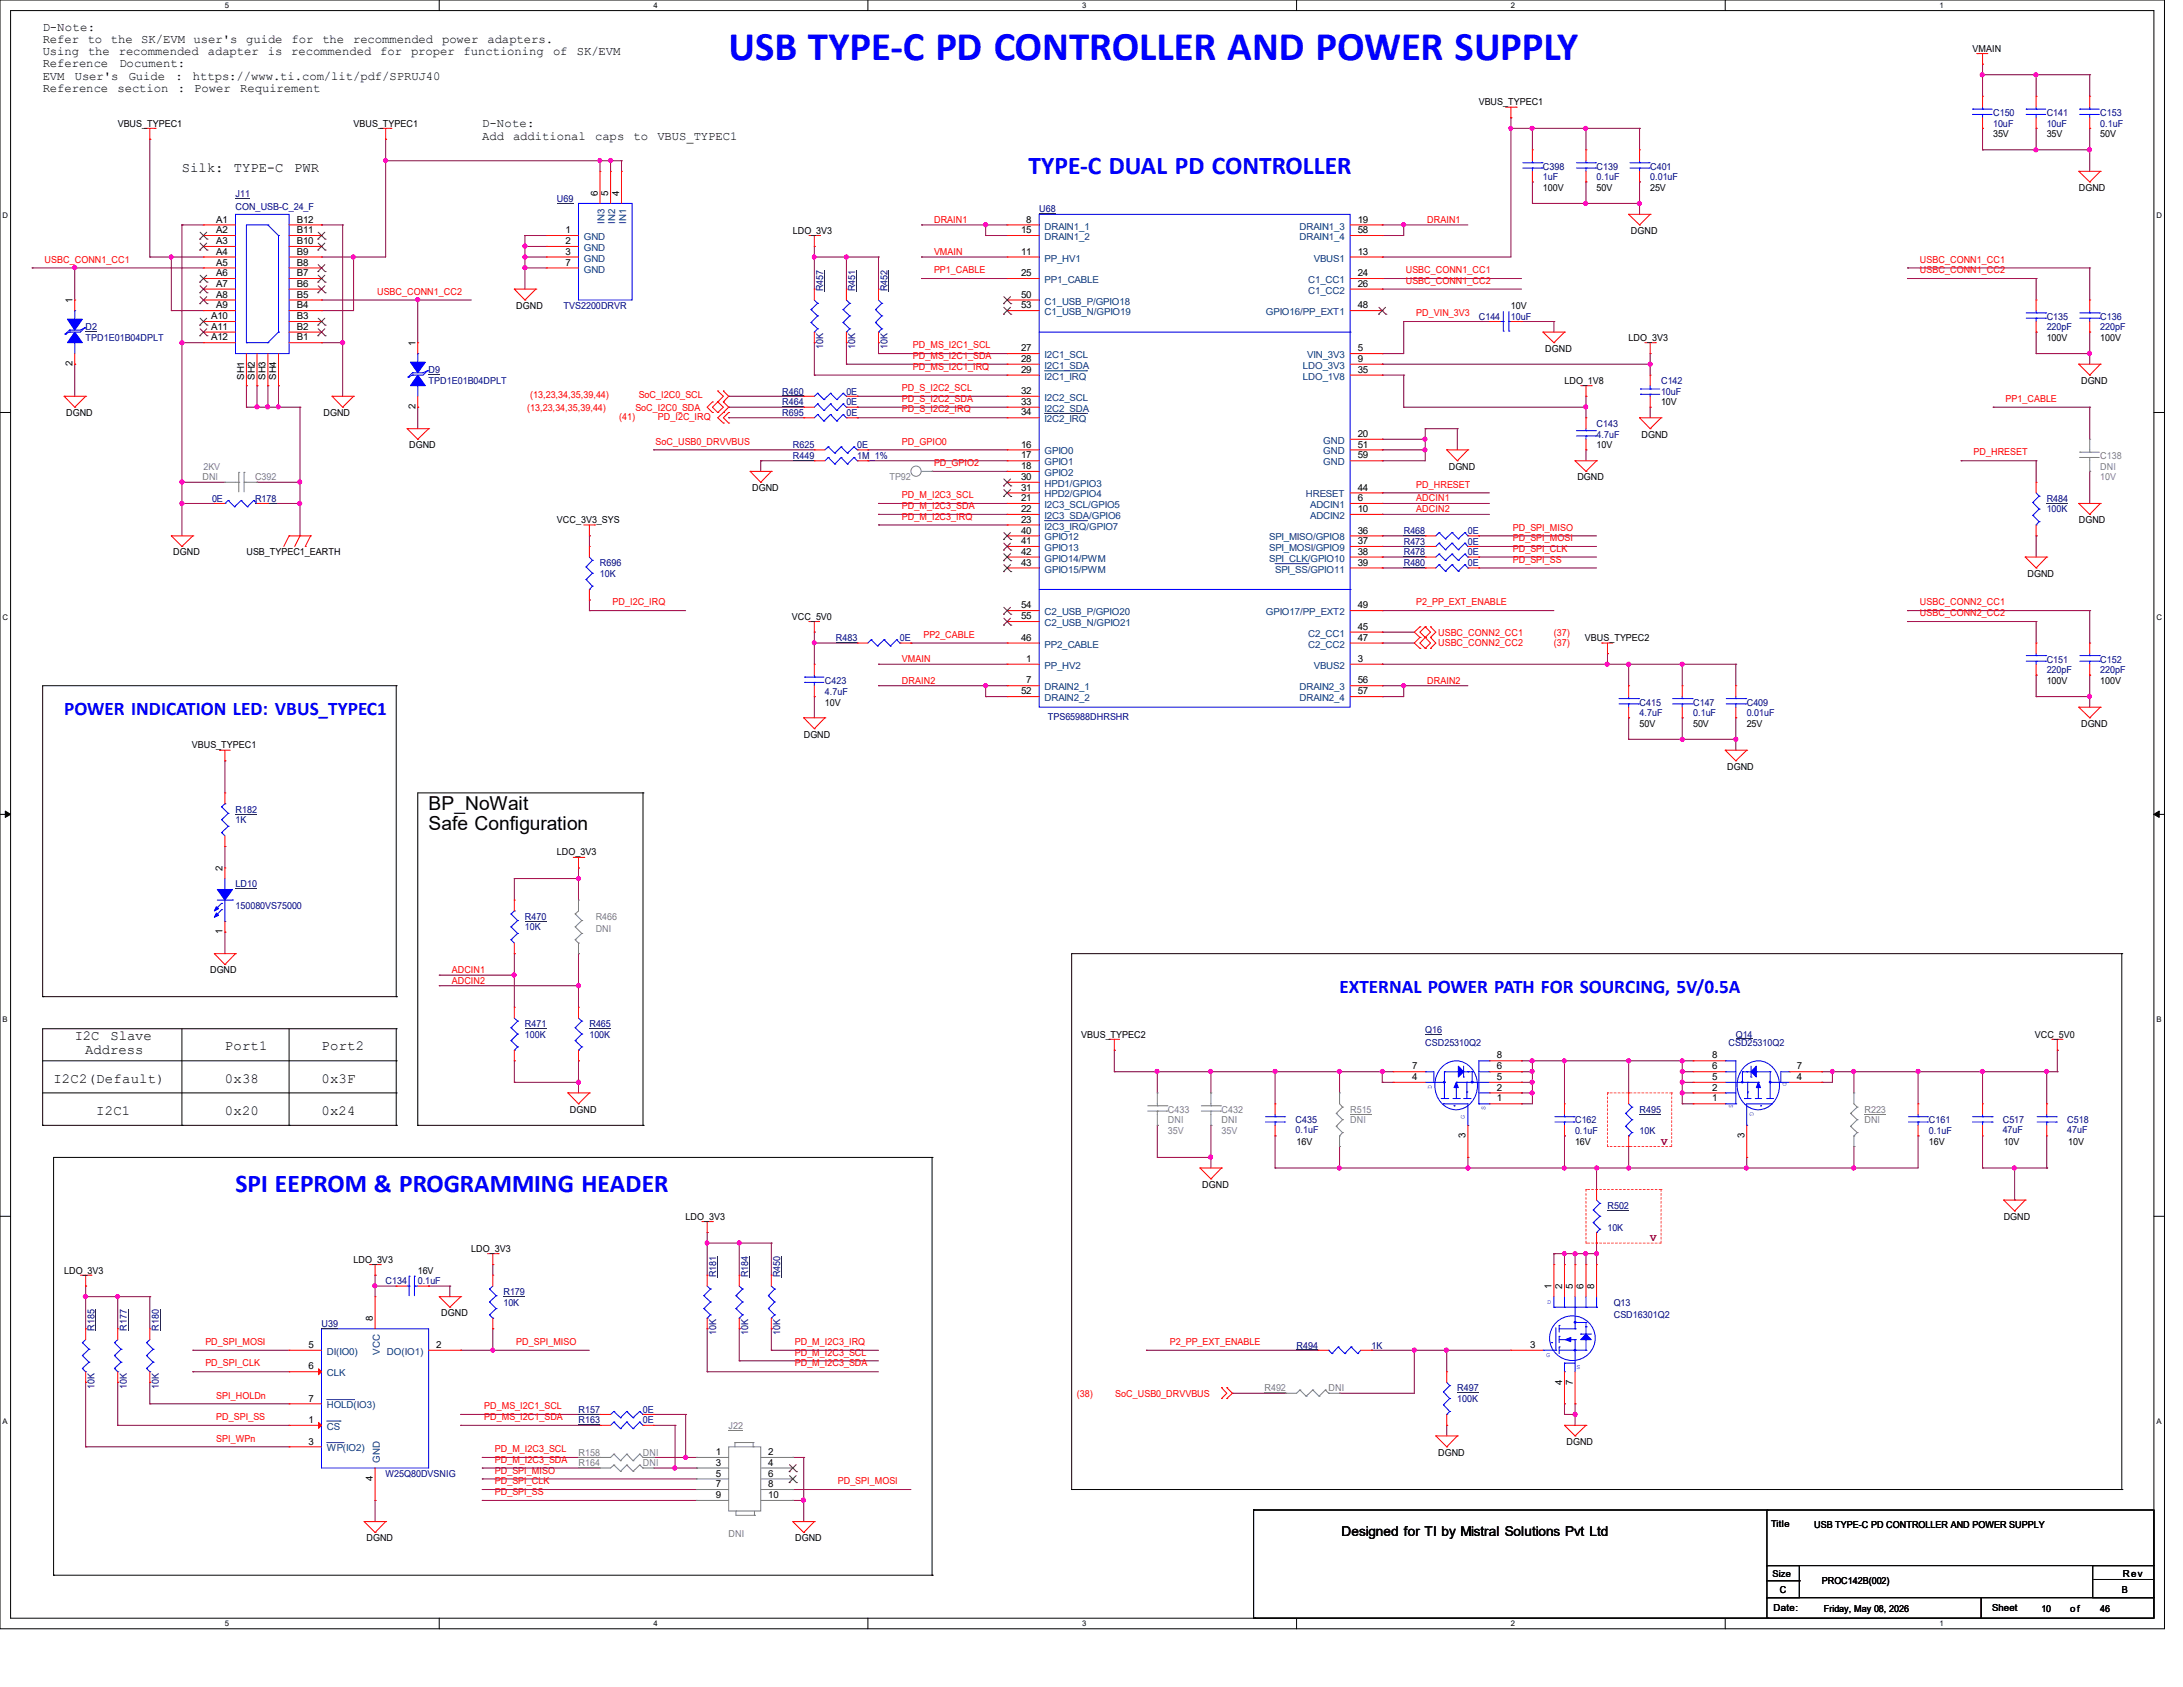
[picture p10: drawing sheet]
<svg xmlns="http://www.w3.org/2000/svg" width="279mm" height="216mm" viewBox="0 0 279 216" stroke-linecap="round" stroke-linejoin="round" font-family="sans-serif">
<defs><g id="words">
<text font-size="5.2" fill="#00f" x="93.3" y="7.7">USB TYPE-C PD CONTROLLER AND POWER SUPPLY</text>
<g font-size="3.3" fill="#00f">
<text x="131.7" y="22.3">TYPE-C DUAL PD CONTROLLER</text>
<text x="30.1" y="152.6">SPI EEPROM &amp; PROGRAMMING HEADER</text>
</g>
<g font-size="2.5" fill="#00f">
<text x="8.2" y="91.5">POWER INDICATION LED: VBUS_TYPEC1</text>
<text x="171.4" y="127.1">EXTERNAL POWER PATH FOR SOURCING, 5V/0.5A</text>
</g>
<g font-size="2.5">
<text x="54.9" y="103.7">BP_NoWait</text>
<text x="54.9" y="106.3">Safe Configuration</text>
</g>
<g font-size="1.8">
<text x="23.3" y="22">Silk:</text>
<text x="29.9" y="22">TYPE-C</text>
<text x="37.6" y="22">PWR</text>
<text x="9.6" y="133.1">I2C</text>
<text x="10.9" y="134.8">Address</text>
<text x="14.1" y="133.1">Slave</text>
<text x="28.8" y="134.4">Port1</text>
<text x="41.1" y="134.4">Port2</text>
<text x="6.9" y="138.6">I2C2(Default)</text>
<text x="12.3" y="142.7">I2C1</text>
<text x="28.8" y="138.6">0x38</text>
<text x="28.8" y="142.7">0x20</text>
<text x="41.1" y="138.6">0x3F</text>
<text x="41.1" y="142.7">0x24</text>
</g>
<text font-size="1.7" x="171.7" y="196.6">Designed for TI by Mistral Solutions Pvt Ltd</text>
<g font-size="1.6">
<text x="5.5" y="3.9">D-Note:</text>
<text x="5.5" y="5.5">Refer</text>
<text x="11.2" y="5.5">to</text>
<text x="14.2" y="5.5">the SK/EVM</text>
<text x="24.8" y="5.5">user's</text>
<text x="31.5" y="5.5">guide</text>
<text x="37.3" y="5.5">for</text>
<text x="41.3" y="5.5">the</text>
<text x="45.2" y="5.5">recommended</text>
<text x="56.6" y="5.5">power</text>
<text x="62.4" y="5.5">adapters.</text>
<text x="5.5" y="7.1">Using</text>
<text x="5.5" y="8.6">Reference</text>
<text x="5.5" y="10.2">EVM</text>
<text x="5.5" y="11.8">Reference</text>
<text x="9.6" y="10.2">User's</text>
<text x="11.3" y="7.1">the</text>
<text x="15" y="11.8">section</text>
<text x="15.2" y="7.1">recommended</text>
<text x="15.3" y="8.6">Document:</text>
<text x="16.5" y="10.2">Guide</text>
<text x="22.4" y="10.2">:</text>
<text x="22.7" y="11.8">:</text>
<text x="24.7" y="10.2">https://www.ti.com/lit/pdf/SPRUJ40</text>
<text x="24.9" y="11.8">Power</text>
<text x="26.6" y="7.1">adapter</text>
<text x="30.7" y="11.8">Requirement</text>
<text x="34.3" y="7.1">is</text>
<text x="37.3" y="7.1">recommended</text>
<text x="48.7" y="7.1">for</text>
<text x="52.6" y="7.1">proper</text>
<text x="59.3" y="7.1">functioning</text>
<text x="70.8" y="7.1">of</text>
<text x="73.8" y="7.1">SK/EVM</text>
<text x="61.7" y="16.3">D-Note:</text>
<text x="61.7" y="17.9">Add</text>
<text x="65.7" y="17.9">additional</text>
<text x="76.2" y="17.9">caps</text>
<text x="81.1" y="17.9">to</text>
<text x="84.1" y="17.9">VBUS_TYPEC1</text>
</g>
<g font-size="1.4" fill="#800000">
<text x="212.6" y="146.5">V</text>
<text x="211.2" y="158.8">V</text>
</g>
<g font-size="1.2">
<text x="252.5" y="6.6">VMAIN</text>
<text x="15.1" y="16.2">VBUS_TYPEC1</text>
<text x="45.3" y="16.2">VBUS_TYPEC1</text>
<text x="189.3" y="13.5">VBUS_TYPEC1</text>
<text x="255.1" y="17.6">35V</text>
<text x="262" y="17.6">35V</text>
<text x="268.8" y="17.6">50V</text>
<text x="27.7" y="28.5">A1</text>
<text x="27.7" y="29.8">A2</text>
<text x="38" y="28.5">B12</text>
<text x="38" y="29.8">B11</text>
<text x="72.4" y="29.8">1</text>
<text x="76.5" y="25.1" transform="rotate(-90 76.5 25.1)">6</text>
<text x="77.9" y="25.1" transform="rotate(-90 77.9 25.1)">5</text>
<text x="79.2" y="25.1" transform="rotate(-90 79.2 25.1)">4</text>
<text x="101.5" y="29.9">LDO_3V3</text>
<text x="130.7" y="29.8">15</text>
<text x="131.4" y="28.5">8</text>
<text x="173.8" y="28.5">19</text>
<text x="173.8" y="29.8">58</text>
<text x="197.5" y="24.4">100V</text>
<text x="204.3" y="24.4">50V</text>
<text x="208.7" y="29.9">DGND</text>
<text x="211.2" y="24.4">25V</text>
<text x="266.1" y="24.4">DGND</text>
<text x="27.7" y="31.2">A3</text>
<text x="27.7" y="32.6">A4</text>
<text x="27.7" y="34">A5</text>
<text x="27.7" y="35.3">A6</text>
<text x="38" y="31.2">B10</text>
<text x="38" y="32.6">B9</text>
<text x="38" y="34">B8</text>
<text x="38" y="35.3">B7</text>
<text x="72.4" y="31.2">2</text>
<text x="72.4" y="32.6">3</text>
<text x="72.4" y="34">7</text>
<text x="130.7" y="32.6">11</text>
<text x="130.7" y="35.3">25</text>
<text x="173.8" y="35.3">24</text>
<text x="173.8" y="32.6">13</text>
<text x="9.3" y="38.8" transform="rotate(-90 9.3 38.8)">1</text>
<text x="27" y="40.9">A10</text>
<text x="27.7" y="36.7">A7</text>
<text x="27.7" y="38.1">A8</text>
<text x="27.7" y="39.5">A9</text>
<text x="38" y="36.7">B6</text>
<text x="38" y="38.1">B5</text>
<text x="38" y="39.5">B4</text>
<text x="38" y="40.9">B3</text>
<text x="66.1" y="39.5">DGND</text>
<text x="130.7" y="38.1">50</text>
<text x="130.7" y="39.5">53</text>
<text x="173.8" y="39.5">48</text>
<text x="173.8" y="36.7">26</text>
<text x="193.4" y="39.5">10V</text>
<text x="9.3" y="46.9" transform="rotate(-90 9.3 46.9)">2</text>
<text x="27" y="42.2">A11</text>
<text x="27" y="43.6">A12</text>
<text x="38" y="42.2">B2</text>
<text x="38" y="43.6">B1</text>
<text x="53.2" y="44.3" transform="rotate(-90 53.2 44.3)">1</text>
<text x="130.7" y="45">27</text>
<text x="130.7" y="46.3">28</text>
<text x="130.7" y="47.7">29</text>
<text x="173.8" y="47.7">35</text>
<text x="173.8" y="46.3">9</text>
<text x="173.8" y="45">5</text>
<text x="197.8" y="45">DGND</text>
<text x="208.4" y="43.6">LDO_3V3</text>
<text x="262" y="43.6">100V</text>
<text x="268.8" y="43.6">100V</text>
<text x="8.5" y="53.3">DGND</text>
<text x="31.2" y="48.6" transform="rotate(-90 31.2 48.6)">SH1</text>
<text x="32.6" y="48.6" transform="rotate(-90 32.6 48.6)">SH2</text>
<text x="34" y="48.6" transform="rotate(-90 34 48.6)">SH3</text>
<text x="35.3" y="48.6" transform="rotate(-90 35.3 48.6)">SH4</text>
<text x="41.4" y="53.3">DGND</text>
<text x="53.2" y="52.4" transform="rotate(-90 53.2 52.4)">2</text>
<text x="130.7" y="50.4">32</text>
<text x="130.7" y="51.8">33</text>
<text x="130.7" y="53.2">34</text>
<text x="200.2" y="49.1">LDO_1V8</text>
<text x="212.6" y="51.9">10V</text>
<text x="266.4" y="49.1">DGND</text>
<text x="52.4" y="57.4">DGND</text>
<text x="130.7" y="57.3">16</text>
<text x="130.7" y="58.7">17</text>
<text x="173.8" y="55.9">20</text>
<text x="173.8" y="57.3">51</text>
<text x="173.8" y="58.7">59</text>
<text x="204.3" y="57.4">10V</text>
<text x="210.1" y="56">DGND</text>
<text x="96.3" y="62.9">DGND</text>
<text x="130.7" y="60">18</text>
<text x="130.7" y="61.4">30</text>
<text x="130.7" y="62.8">31</text>
<text x="130.7" y="64.1">21</text>
<text x="130.7" y="65.5">22</text>
<text x="173.8" y="62.8">44</text>
<text x="173.8" y="64.1">6</text>
<text x="173.8" y="65.5">10</text>
<text x="185.4" y="60.1">DGND</text>
<text x="201.9" y="61.5">DGND</text>
<text x="22.2" y="71.1">DGND</text>
<text x="31.5" y="71.1">USB_TYPEC1_EARTH</text>
<text x="71.3" y="67">VCC_3V3_SYS</text>
<text x="130.7" y="66.9">23</text>
<text x="130.7" y="68.3">40</text>
<text x="130.7" y="69.6">41</text>
<text x="130.7" y="71">42</text>
<text x="173.8" y="68.3">36</text>
<text x="173.8" y="69.6">37</text>
<text x="173.8" y="71">38</text>
<text x="266.1" y="67">DGND</text>
<text x="130.7" y="72.4">43</text>
<text x="130.7" y="77.9">54</text>
<text x="173.8" y="72.4">39</text>
<text x="173.8" y="77.9">49</text>
<text x="259.5" y="73.8">DGND</text>
<text x="101.3" y="79.3">VCC_5V0</text>
<text x="130.7" y="79.2">55</text>
<text x="130.7" y="82">46</text>
<text x="173.8" y="80.6">45</text>
<text x="173.8" y="82">47</text>
<text x="202.9" y="82">VBUS_TYPEC2</text>
<text x="130.7" y="88.9">52</text>
<text x="131.4" y="87.5">7</text>
<text x="131.4" y="84.7">1</text>
<text x="173.8" y="87.5">56</text>
<text x="173.8" y="88.9">57</text>
<text x="173.8" y="84.7">3</text>
<text x="262" y="87.5">100V</text>
<text x="268.8" y="87.5">100V</text>
<text x="24.6" y="95.8">VBUS_TYPEC1</text>
<text x="102.9" y="94.4">DGND</text>
<text x="105.6" y="90.3">10V</text>
<text x="209.8" y="93">50V</text>
<text x="216.7" y="93">50V</text>
<text x="223.6" y="93">25V</text>
<text x="266.4" y="93">DGND</text>
<text x="221.1" y="98.5">DGND</text>
<text x="28.5" y="111.5" transform="rotate(-90 28.5 111.5)">2</text>
<text x="71.3" y="109.5">LDO_3V3</text>
<text x="28.5" y="119.6" transform="rotate(-90 28.5 119.6)">1</text>
<text x="26.9" y="124.6">DGND</text>
<text x="138.4" y="132.8">VBUS_TYPEC2</text>
<text x="180.8" y="136.9">7</text>
<text x="191.6" y="136.9">6</text>
<text x="191.6" y="135.5">8</text>
<text x="219.2" y="136.9">6</text>
<text x="219.2" y="135.5">8</text>
<text x="230" y="136.9">7</text>
<text x="260.4" y="132.8">VCC_5V0</text>
<text x="72.9" y="142.4">DGND</text>
<text x="180.8" y="138.2">4</text>
<text x="191.6" y="141">1</text>
<text x="191.6" y="139.6">2</text>
<text x="191.6" y="138.2">5</text>
<text x="219.2" y="141">1</text>
<text x="219.2" y="139.6">2</text>
<text x="219.2" y="138.2">5</text>
<text x="230" y="138.2">4</text>
<text x="165.9" y="146.5">16V</text>
<text x="187.6" y="145.7" transform="rotate(-90 187.6 145.7)">3</text>
<text x="201.6" y="146.5">16V</text>
<text x="223.3" y="145.7" transform="rotate(-90 223.3 145.7)">3</text>
<text x="246.9" y="146.5">16V</text>
<text x="256.4" y="146.5">10V</text>
<text x="264.7" y="146.5">10V</text>
<text x="153.9" y="152">DGND</text>
<text x="45.3" y="161.6">LDO_3V3</text>
<text x="60.3" y="160.2">LDO_3V3</text>
<text x="87.8" y="156.1">LDO_3V3</text>
<text x="256.4" y="156.1">DGND</text>
<text x="8.2" y="163">LDO_3V3</text>
<text x="53.5" y="163">16V</text>
<text x="198.6" y="165" transform="rotate(-90 198.6 165)">1</text>
<text x="199.9" y="165" transform="rotate(-90 199.9 165)">2</text>
<text x="201.3" y="165" transform="rotate(-90 201.3 165)">5</text>
<text x="202.7" y="165" transform="rotate(-90 202.7 165)">6</text>
<text x="204" y="165" transform="rotate(-90 204 165)">8</text>
<text x="39.5" y="172.5">5</text>
<text x="47.7" y="169.1" transform="rotate(-90 47.7 169.1)">8</text>
<text x="55.8" y="172.5">2</text>
<text x="56.5" y="168.4">DGND</text>
<text x="195.8" y="172.5">3</text>
<text x="39.5" y="175.3">6</text>
<text x="39.5" y="179.4">7</text>
<text x="199.9" y="177.2" transform="rotate(-90 199.9 177.2)">4</text>
<text x="201.3" y="177.2" transform="rotate(-90 201.3 177.2)">7</text>
<text x="39.5" y="182.1">1</text>
<text x="39.5" y="184.9">3</text>
<text x="200.5" y="184.9">DGND</text>
<text x="47.7" y="189.5" transform="rotate(-90 47.7 189.5)">4</text>
<text x="91.6" y="186.2">1</text>
<text x="91.6" y="187.6">3</text>
<text x="91.6" y="189">5</text>
<text x="91.6" y="190.3">7</text>
<text x="91.6" y="191.7">9</text>
<text x="98.3" y="186.2">2</text>
<text x="98.3" y="187.6">4</text>
<text x="98.3" y="189">6</text>
<text x="98.3" y="190.3">8</text>
<text x="98.3" y="191.7">10</text>
<text x="184.1" y="186.3">DGND</text>
<text x="46.9" y="197.3">DGND</text>
<text x="101.8" y="197.3">DGND</text>
<text x="226.7" y="195.5">Title</text>
<text x="232.2" y="195.5">USB TYPE-C PD CONTROLLER AND POWER SUPPLY</text>
<text x="226.9" y="201.8">Size</text>
<text x="227.8" y="203.8">C</text>
<text x="233.2" y="202.7">PROC142B(002)</text>
<text x="271.6" y="203.8">B</text>
<text x="271.7" y="201.8">Rev</text>
<text x="227" y="206.2">Date:</text>
<text x="233.4" y="206.3">Friday, May 08, 2026</text>
<text x="255" y="206.2">Sheet</text>
<text x="261.3" y="206.3">10</text>
<text x="265" y="206.3">of</text>
<text x="268.8" y="206.3">46</text>
</g>
<g font-size="1.2" fill="#000080">
<text x="255.1" y="14.9">C150</text>
<text x="255.1" y="16.2">10uF</text>
<text x="262" y="14.9">C141</text>
<text x="262" y="16.2">10uF</text>
<text x="268.8" y="14.9">C153</text>
<text x="268.8" y="16.2">0.1uF</text>
<text x="197.5" y="21.7">C398</text>
<text x="197.5" y="23.1">1uF</text>
<text x="204.3" y="21.7">C139</text>
<text x="204.3" y="23.1">0.1uF</text>
<text x="211.2" y="21.7">C401</text>
<text x="211.2" y="23.1">0.01uF</text>
<text x="30.1" y="25.3">J11</text>
<text x="30.1" y="26.9">CON_USB-C_24_F</text>
<text x="71.3" y="25.8">U69</text>
<text x="133" y="27.2">U68</text>
<text x="72.1" y="39.5">TVS2200DRVR</text>
<text x="105.4" y="37.3" transform="rotate(-90 105.4 37.3)">R457</text>
<text x="109.5" y="37.3" transform="rotate(-90 109.5 37.3)">R451</text>
<text x="113.6" y="37.3" transform="rotate(-90 113.6 37.3)">R452</text>
<text x="189.3" y="40.9">C144</text>
<text x="193.4" y="40.9">10uF</text>
<text x="262" y="40.9">C135</text>
<text x="268.8" y="40.9">C136</text>
<text x="11" y="42.3">D2</text>
<text x="11" y="43.6">TPD1E01B04DPLT</text>
<text x="54.9" y="47.8">D9</text>
<text x="105.4" y="44.7" transform="rotate(-90 105.4 44.7)">10K</text>
<text x="109.5" y="44.7" transform="rotate(-90 109.5 44.7)">10K</text>
<text x="113.6" y="44.7" transform="rotate(-90 113.6 44.7)">10K</text>
<text x="262" y="42.3">220pF</text>
<text x="268.8" y="42.3">220pF</text>
<text x="54.9" y="49.1">TPD1E01B04DPLT</text>
<text x="100.1" y="51.9">R464</text>
<text x="100.1" y="53.3">R695</text>
<text x="100.1" y="50.5">R460</text>
<text x="108.3" y="51.9">0E</text>
<text x="108.3" y="50.5">0E</text>
<text x="108.3" y="53.3">0E</text>
<text x="212.6" y="49.1">C142</text>
<text x="212.6" y="50.5">10uF</text>
<text x="101.5" y="58.7">R449</text>
<text x="101.5" y="57.4">R625</text>
<text x="109.7" y="57.4">0E</text>
<text x="109.7" y="58.7">1M_1%</text>
<text x="204.3" y="54.6">C143</text>
<text x="204.3" y="56">4.7uF</text>
<text x="27.1" y="64.2">0E</text>
<text x="32.6" y="64.2">R178</text>
<text x="262" y="64.2">R484</text>
<text x="262" y="65.6">100K</text>
<text x="179.7" y="68.3">R468</text>
<text x="179.7" y="69.7">R473</text>
<text x="179.7" y="71.1">R478</text>
<text x="187.9" y="68.3">0E</text>
<text x="187.9" y="69.7">0E</text>
<text x="187.9" y="71.1">0E</text>
<text x="76.8" y="72.4">R696</text>
<text x="76.8" y="73.8">10K</text>
<text x="179.7" y="72.4">R480</text>
<text x="187.9" y="72.4">0E</text>
<text x="107" y="82">R483</text>
<text x="115.2" y="82">0E</text>
<text x="105.6" y="87.5">C423</text>
<text x="105.6" y="88.9">4.7uF</text>
<text x="262" y="84.8">C151</text>
<text x="262" y="86.1">220pF</text>
<text x="268.8" y="84.8">C152</text>
<text x="268.8" y="86.1">220pF</text>
<text x="134.1" y="92.2">TPS65988DHRSHR</text>
<text x="209.8" y="90.3">C415</text>
<text x="209.8" y="91.7">4.7uF</text>
<text x="216.7" y="90.3">C147</text>
<text x="216.7" y="91.7">0.1uF</text>
<text x="223.6" y="90.3">C409</text>
<text x="223.6" y="91.7">0.01uF</text>
<text x="30.1" y="104">R182</text>
<text x="30.1" y="105.4">1K</text>
<text x="30.1" y="113.6">LD10</text>
<text x="30.1" y="116.3">150080VS75000</text>
<text x="67.2" y="119.1">10K</text>
<text x="67.2" y="117.7">R470</text>
<text x="67.2" y="131.4">R471</text>
<text x="75.4" y="131.4">R465</text>
<text x="67.2" y="132.8">100K</text>
<text x="75.4" y="132.8">100K</text>
<text x="182.4" y="132.2">Q16</text>
<text x="182.4" y="133.9">CSD25310Q2</text>
<text x="221.2" y="133.9">CSD25310Q2</text>
<text x="222.2" y="132.8">Q14</text>
<text x="165.8" y="143.8">C435</text>
<text x="201.6" y="143.8">C162</text>
<text x="209.8" y="142.4">R495</text>
<text x="246.9" y="143.8">C161</text>
<text x="256.3" y="143.8">C517</text>
<text x="264.6" y="143.8">C518</text>
<text x="165.8" y="145">0.1uF</text>
<text x="201.6" y="145.2">0.1uF</text>
<text x="209.8" y="145.2">10K</text>
<text x="246.9" y="145.2">0.1uF</text>
<text x="256.3" y="145">47uF</text>
<text x="264.6" y="145">47uF</text>
<text x="205.7" y="154.7">R502</text>
<text x="205.7" y="157.5">10K</text>
<text x="49.4" y="164.3">C134</text>
<text x="53.5" y="164.3">0.1uF</text>
<text x="64.4" y="165.7">R179</text>
<text x="64.4" y="167.1">10K</text>
<text x="91.7" y="163.5" transform="rotate(-90 91.7 163.5)">R181</text>
<text x="95.8" y="163.5" transform="rotate(-90 95.8 163.5)">R184</text>
<text x="99.9" y="163.5" transform="rotate(-90 99.9 163.5)">R450</text>
<text x="206.5" y="167.1">Q13</text>
<text x="12.1" y="170.3" transform="rotate(-90 12.1 170.3)">R185</text>
<text x="16.2" y="170.3" transform="rotate(-90 16.2 170.3)">R177</text>
<text x="20.3" y="170.3" transform="rotate(-90 20.3 170.3)">R180</text>
<text x="41.1" y="169.8">U39</text>
<text x="91.7" y="170.9" transform="rotate(-90 91.7 170.9)">10K</text>
<text x="95.8" y="170.9" transform="rotate(-90 95.8 170.9)">10K</text>
<text x="99.9" y="170.9" transform="rotate(-90 99.9 170.9)">10K</text>
<text x="165.9" y="172.6">R494</text>
<text x="175.6" y="172.6">1K</text>
<text x="206.5" y="168.7">CSD16301Q2</text>
<text x="12.1" y="177.8" transform="rotate(-90 12.1 177.8)">10K</text>
<text x="16.2" y="177.8" transform="rotate(-90 16.2 177.8)">10K</text>
<text x="20.3" y="177.8" transform="rotate(-90 20.3 177.8)">10K</text>
<text x="186.5" y="178.1">R497</text>
<text x="186.5" y="179.4">100K</text>
<text x="74" y="180.8">R157</text>
<text x="74" y="182.2">R163</text>
<text x="82.3" y="180.8">0E</text>
<text x="82.3" y="182.2">0E</text>
<text x="49.4" y="189">W25Q80DVSNIG</text>
</g>
<g font-size="1.2" fill="#004080">
<text x="77.4" y="28.6" transform="rotate(-90 77.4 28.6)">IN3</text>
<text x="78.7" y="28.6" transform="rotate(-90 78.7 28.6)">IN2</text>
<text x="80.1" y="28.6" transform="rotate(-90 80.1 28.6)">IN1</text>
<text x="133.7" y="29.4">DRAIN1_1</text>
<text x="166.3" y="29.4">DRAIN1_3</text>
<text x="74.7" y="30.7">GND</text>
<text x="74.7" y="32.1">GND</text>
<text x="74.7" y="33.5">GND</text>
<text x="74.7" y="34.9">GND</text>
<text x="133.7" y="30.7">DRAIN1_2</text>
<text x="133.7" y="33.5">PP_HV1</text>
<text x="166.3" y="30.7">DRAIN1_4</text>
<text x="168.1" y="33.5">VBUS1</text>
<text x="133.7" y="36.2">PP1_CABLE</text>
<text x="133.7" y="39">C1_USB_P/GPIO18</text>
<text x="133.7" y="40.3">C1_USB_N/GPIO19</text>
<text x="162" y="40.3">GPIO16/PP_EXT1</text>
<text x="167.4" y="36.2">C1_CC1</text>
<text x="167.4" y="37.6">C1_CC2</text>
<text x="133.7" y="45.8">I2C1_SCL</text>
<text x="133.7" y="47.2">I2C1_SDA</text>
<text x="166.7" y="47.2">LDO_3V3</text>
<text x="167.3" y="45.8">VIN_3V3</text>
<text x="133.7" y="48.6">I2C1_IRQ</text>
<text x="133.7" y="51.3">I2C2_SCL</text>
<text x="133.7" y="52.7">I2C2_SDA</text>
<text x="166.7" y="48.6">LDO_1V8</text>
<text x="133.7" y="54.1">I2C2_IRQ</text>
<text x="133.7" y="58.2">GPIO0</text>
<text x="133.7" y="59.6">GPIO1</text>
<text x="169.4" y="56.8">GND</text>
<text x="169.4" y="58.2">GND</text>
<text x="169.4" y="59.6">GND</text>
<text x="133.7" y="60.9">GPIO2</text>
<text x="133.7" y="62.3">HPD1/GPIO3</text>
<text x="133.7" y="63.7">HPD2/GPIO4</text>
<text x="133.7" y="65">I2C3_SCL/GPIO5</text>
<text x="167.1" y="63.7">HRESET</text>
<text x="167.7" y="65">ADCIN1</text>
<text x="133.7" y="66.4">I2C3_SDA/GPIO6</text>
<text x="133.7" y="67.8">I2C3_IRQ/GPIO7</text>
<text x="133.7" y="69.2">GPIO12</text>
<text x="133.7" y="70.5">GPIO13</text>
<text x="133.7" y="71.9">GPIO14/PWM</text>
<text x="162.4" y="69.2">SPI_MISO/GPIO8</text>
<text x="162.4" y="70.5">SPI_MOSI/GPIO9</text>
<text x="162.4" y="71.9">SPI_CLK/GPIO10</text>
<text x="167.7" y="66.4">ADCIN2</text>
<text x="133.7" y="73.3">GPIO15/PWM</text>
<text x="163.2" y="73.3">SPI_SS/GPIO11</text>
<text x="133.7" y="78.7">C2_USB_P/GPIO20</text>
<text x="133.7" y="80.1">C2_USB_N/GPIO21</text>
<text x="133.7" y="82.9">PP2_CABLE</text>
<text x="162" y="78.7">GPIO17/PP_EXT2</text>
<text x="167.4" y="81.5">C2_CC1</text>
<text x="167.4" y="82.9">C2_CC2</text>
<text x="133.7" y="88.3">DRAIN2_1</text>
<text x="133.7" y="89.7">DRAIN2_2</text>
<text x="133.7" y="85.6">PP_HV2</text>
<text x="166.3" y="88.3">DRAIN2_3</text>
<text x="166.3" y="89.7">DRAIN2_4</text>
<text x="168.1" y="85.6">VBUS2</text>
<text x="41.8" y="173.4">DI(IO0)</text>
<text x="48.6" y="173.3" transform="rotate(-90 48.6 173.3)">VCC</text>
<text x="49.5" y="173.4">DO(IO1)</text>
<text x="41.8" y="176.1">CLK</text>
<text x="41.8" y="183">CS</text>
<text x="41.8" y="185.8">WP(IO2)</text>
<text x="41.8" y="180.3">HOLD(IO3)</text>
<text x="48.6" y="187.2" transform="rotate(-90 48.6 187.2)">GND</text>
</g>
<g font-size="1.2" fill="#f00">
<text x="119.5" y="28.5">DRAIN1</text>
<text x="182.7" y="28.5">DRAIN1</text>
<text x="5.7" y="33.6">USBC_CONN1_CC1</text>
<text x="119.5" y="35">PP1_CABLE</text>
<text x="119.5" y="32.6">VMAIN</text>
<text x="179.9" y="35">USBC_CONN1_CC1</text>
<text x="245.7" y="33.6">USBC_CONN1_CC1</text>
<text x="245.7" y="35">USBC_CONN1_CC2</text>
<text x="48.3" y="37.7">USBC_CONN1_CC2</text>
<text x="179.9" y="36.3">USBC_CONN1_CC2</text>
<text x="181.3" y="40.5">PD_VIN_3V3</text>
<text x="116.8" y="44.6">PD_MS_I2C1_SCL</text>
<text x="116.8" y="45.9">PD_MS_I2C1_SDA</text>
<text x="116.8" y="47.3">PD_MS_I2C1_IRQ</text>
<text x="67.5" y="52.6">(13,23,34,35,39,44)</text>
<text x="67.9" y="50.9">(13,23,34,35,39,44)</text>
<text x="79.2" y="53.8">(41)</text>
<text x="81.3" y="52.6">SoC_I2C0_SDA</text>
<text x="81.7" y="50.9">SoC_I2C0_SCL</text>
<text x="84.2" y="53.8">PD_I2C_IRQ</text>
<text x="115.4" y="50">PD_S_I2C2_SCL</text>
<text x="115.4" y="51.4">PD_S_I2C2_SDA</text>
<text x="115.4" y="52.8">PD_S_I2C2_IRQ</text>
<text x="256.7" y="51.4">PP1_CABLE</text>
<text x="83.9" y="56.9">SoC_USB0_DRVVBUS</text>
<text x="115.4" y="56.9">PD_GPIO0</text>
<text x="119.5" y="59.6">PD_GPIO2</text>
<text x="252.6" y="58.3">PD_HRESET</text>
<text x="115.4" y="63.8">PD_M_I2C3_SCL</text>
<text x="115.4" y="65.2">PD_M_I2C3_SDA</text>
<text x="181.3" y="64.2">ADCIN1</text>
<text x="181.3" y="65.6">ADCIN2</text>
<text x="181.3" y="62.4">PD_HRESET</text>
<text x="115.4" y="66.5">PD_M_I2C3_IRQ</text>
<text x="193.6" y="67.9">PD_SPI_MISO</text>
<text x="193.6" y="69.3">PD_SPI_MOSI</text>
<text x="193.6" y="70.6">PD_SPI_CLK</text>
<text x="78.4" y="77.5">PD_I2C_IRQ</text>
<text x="181.3" y="77.5">P2_PP_EXT_ENABLE</text>
<text x="193.6" y="72">PD_SPI_SS</text>
<text x="245.7" y="77.5">USBC_CONN2_CC1</text>
<text x="118.2" y="81.6">PP2_CABLE</text>
<text x="184.1" y="81.4">USBC_CONN2_CC1</text>
<text x="184.1" y="82.7">USBC_CONN2_CC2</text>
<text x="198.9" y="81.4">(37)</text>
<text x="198.9" y="82.7">(37)</text>
<text x="245.7" y="78.9">USBC_CONN2_CC2</text>
<text x="115.4" y="84.8">VMAIN</text>
<text x="115.4" y="87.5">DRAIN2</text>
<text x="182.7" y="87.5">DRAIN2</text>
<text x="57.8" y="125.9">ADCIN2</text>
<text x="57.8" y="124.5">ADCIN1</text>
<text x="26.3" y="172.1">PD_SPI_MOSI</text>
<text x="66.1" y="172.1">PD_SPI_MISO</text>
<text x="101.7" y="173.5">PD_M_I2C3_SCL</text>
<text x="101.7" y="172.1">PD_M_I2C3_IRQ</text>
<text x="149.7" y="172.1">P2_PP_EXT_ENABLE</text>
<text x="26.3" y="174.9">PD_SPI_CLK</text>
<text x="27.7" y="179">SPI_HOLDn</text>
<text x="101.7" y="174.9">PD_M_I2C3_SDA</text>
<text x="137.8" y="178.7">(38)</text>
<text x="142.7" y="178.7">SoC_USB0_DRVVBUS</text>
<text x="27.7" y="181.7">PD_SPI_SS</text>
<text x="27.7" y="184.5">SPI_WPn</text>
<text x="62" y="180.3">PD_MS_I2C1_SCL</text>
<text x="62" y="181.7">PD_MS_I2C1_SDA</text>
<text x="63.3" y="185.8">PD_M_I2C3_SCL</text>
<text x="63.3" y="188.6">PD_SPI_MISO</text>
<text x="63.3" y="191.3">PD_SPI_SS</text>
<text x="63.3" y="189.9">PD_SPI_CLK</text>
<text x="63.3" y="187.2">PD_M_I2C3_SDA</text>
<text x="107.2" y="189.9">PD_SPI_MOSI</text>
</g>
<g font-size="1.2" fill="#808080">
<text x="268.8" y="58.7">C138</text>
<text x="25.9" y="61.5">DNI</text>
<text x="26" y="60.1">2KV</text>
<text x="32.6" y="61.5">C392</text>
<text x="113.8" y="61.5">TP92</text>
<text x="268.8" y="60.1">DNI</text>
<text x="268.8" y="61.5">10V</text>
<text x="76.2" y="117.7">R466</text>
<text x="76.2" y="119.3">DNI</text>
<text x="149.5" y="142.4">C433</text>
<text x="149.5" y="143.8">DNI</text>
<text x="156.3" y="142.4">C432</text>
<text x="156.3" y="143.8">DNI</text>
<text x="172.8" y="142.4">R515</text>
<text x="172.8" y="143.8">DNI</text>
<text x="238.6" y="142.4">R223</text>
<text x="238.6" y="143.8">DNI</text>
<text x="149.5" y="145.2">35V</text>
<text x="156.3" y="145.2">35V</text>
<text x="161.8" y="178.1">R492</text>
<text x="170" y="178.1">DNI</text>
<text x="93.3" y="182.9">J22</text>
<text x="74" y="186.3">R158</text>
<text x="74" y="187.7">R164</text>
<text x="82.3" y="186.3">DNI</text>
<text x="82.3" y="187.7">DNI</text>
<text x="93.3" y="196.7">DNI</text>
</g>
<g font-size="1">
<text x="28.8" y="1">5</text>
<text x="83.7" y="1">4</text>
<text x="138.5" y="1">3</text>
<text x="193.4" y="1">2</text>
<text x="248.2" y="1">1</text>
<text x=".3" y="27.9">D</text>
<text x="276" y="27.9">D</text>
<text x=".3" y="79.4">C</text>
<text x="276" y="79.4">C</text>
<text x=".3" y="130.8">B</text>
<text x="276" y="130.8">B</text>
<text x=".3" y="182.2">A</text>
<text x="276" y="182.2">A</text>
<text x="28.8" y="208.1">5</text>
<text x="83.7" y="208.1">4</text>
<text x="138.5" y="208.1">3</text>
<text x="193.4" y="208.1">2</text>
<text x="248.2" y="208.1">1</text>
</g>
<g font-size=".8" fill="#00f">
<text x="183.3" y="139.3" transform="rotate(-90 183.3 139.3)">D</text>
<text x="187.5" y="143.2" transform="rotate(-90 187.5 143.2)">G</text>
<text x="190.1" y="142.1" transform="rotate(-90 190.1 142.1)">S</text>
<text x="221.3" y="141.3" transform="rotate(90 221.3 141.3)">S</text>
<text x="224" y="142.4" transform="rotate(90 224 142.4)">G</text>
<text x="228.2" y="138.5" transform="rotate(90 228.2 138.5)">D</text>
<text x="198" y="166.9">D</text>
<text x="197.9" y="173.7">G</text>
<text x="201.8" y="175.2">S</text>
</g>
</g></defs>
<path d="M0 0h277v208.4h-277zM1.4 1.4h274.3v205.7h-274.3z" fill="none" stroke="#000" stroke-width=".13"/>
<g fill="#fff">
<path d="M28.8 .1h.5v1.1h-.5z"/>
<path d="M28.8 207.2h.5v1.1h-.5z"/>
</g>
<path d="M56.2 0v1.4M56.2 207.1v1.3" fill="none" stroke="#000" stroke-width=".13"/>
<g fill="#fff">
<path d="M83.7 .1h.5v1.1h-.5z"/>
<path d="M83.7 207.2h.5v1.1h-.5z"/>
</g>
<path d="M111.1 0v1.4M111.1 207.1v1.3" fill="none" stroke="#000" stroke-width=".13"/>
<g fill="#fff">
<path d="M138.5 .1h.6v1.1h-.6z"/>
<path d="M138.5 207.2h.6v1.1h-.6z"/>
</g>
<path d="M165.9 0v1.4M165.9 207.1v1.3" fill="none" stroke="#000" stroke-width=".13"/>
<g fill="#fff">
<path d="M193.4 .1h.5v1.1h-.5z"/>
<path d="M193.4 207.2h.5v1.1h-.5z"/>
</g>
<path d="M220.8 0v1.4M220.8 207.1v1.3" fill="none" stroke="#000" stroke-width=".13"/>
<g fill="#fff">
<path d="M248.2 .1h.6v1.1h-.6z"/>
<path d="M248.2 207.2h.6v1.1h-.6z"/>
<path d="M.3 27.1h.8v1.1h-.8z"/>
<path d="M276 27.1h.7v1.1h-.7z"/>
<path d="M.3 78.5h.8v1.1h-.8z"/>
<path d="M276 78.5h.7v1.1h-.7z"/>
</g>
<path d="M0 52.8h1.4M275.7 52.8h1.3" fill="none" stroke="#000" stroke-width=".13"/>
<g fill="#fff">
<path d="M.3 129.9h.7v1.1h-.7z"/>
<path d="M276 129.9h.6v1.1h-.6z"/>
</g>
<path d="M0 104.2h1.4M275.7 104.2h1.3" fill="none" stroke="#000" stroke-width=".13"/>
<path d="M.7 103.8l.7 .4-.7 .4zM275.7 104.2l.7-.4v.8z" fill="#000" stroke="#000" stroke-width=".13"/>
<g fill="#fff">
<path d="M.3 181.4h.7v1.1h-.7z"/>
<path d="M276 181.4h.6v1.1h-.6z"/>
</g>
<g fill="none" stroke="#000" stroke-width=".13">
<path d="M50.7 87.8h.1M50.7 87.8v39.8M50.7 87.8h-45.2v39.8M82.3 101.5h.1M82.3 101.5h-28.8v42.5M82.3 101.5v42.5M5.5 127.6h.1M5.5 139.9h45.2M5.5 135.8h45.2M5.5 127.6h45.2M23.3 131.7v12.3M37 131.7v12.3"/>
<path d="M50.7 139.9h.1M50.7 131.7h.1M50.7 135.8h.1M50.7 127.6h.1M50.7 131.7v12.3M50.7 131.7h-45.2v12.3M271.6 122h.1M271.6 122h-134.4v68.6M271.6 122v68.6M0 155.7h1.4M5.5 144h.1M5.5 144h45.2"/>
<path d="M23.3 144h.1M37 144h.1M50.7 144h.1M53.5 144h.1M53.5 144h28.8M82.3 144h.1M119.3 148.1h.1M119.3 148.1h-112.4v53.5M119.3 148.1v53.5M275.7 155.7h1.3M137.2 190.6h.1M137.2 190.6h134.4"/>
<path d="M160.4 193.3h.1M160.4 193.3h65.9M160.4 193.3v13.8M226.1 193.3h49.6v7.1h-49.6zM271.6 190.6h.1M6.9 201.6h.1M6.9 201.6h112.4M119.3 201.6h.1M160.4 207.1h.1M160.6 207.1h.1M160.6 207.1h65.8M226.1 200.4h4.2v4.1h-4.2z"/>
<path d="M226.1 204.5h27.5v2.6h-27.5zM226.1 202.3h4.2M230.3 202.3h.1M253.6 204.5h22.1v2.6h-22.1zM267.8 200.4h7.9v4.1h-7.9zM268 202.1h.1M268 202.1h7.7"/>
</g>
<g fill="none" stroke="#ff8000" stroke-width=".13" stroke-dasharray=".3 .3">
<path d="M205.7 139.9h.1M214 139.9h-8.3M214 139.9h.1M203 159.1v-6.9M203 152.2h.1M203 159.1h.1M205.7 146.7v-6.8M205.7 146.7h.1M212.6 152.2h-9.6M212.6 159.1v-6.9M212.6 152.2h.1M212.6 159.1h-9.6"/>
<path d="M214 146.7v-6.8M214 146.7h-8.3"/>
</g>
<g fill="none" stroke="#800040" stroke-width=".13">
<path d="M19.2 17.8h.1M19.2 17.8v15.1M49.4 17.8h.1M49.4 17.8v15.1h-8.3M193.4 15.1h.1M193.4 16.4h.1M193.4 15.1v17.8h-16.5M193.4 16.4h16.4M196.1 16.4h.1M196.1 16.4v2.8M203 16.4h.1M203 16.4v2.8"/>
<path d="M209.8 16.4h.1M209.8 16.4v2.8M253.7 9.6h.1M253.7 19.2h.1M253.7 16.4h.1M253.7 8.2h.1M253.7 9.6h13.8M253.7 8.2v4.1M253.7 16.4v2.8M253.7 19.2h13.8M260.6 9.6h.1M260.6 16.4h.1"/>
<path d="M260.6 19.2h.1M260.6 9.6v2.7M260.6 16.4v2.8M267.5 19.2h.1M267.5 9.6h.1M267.5 16.4h.1M267.5 9.6v2.7M267.5 16.4v5.5M4.1 34.3h.1M4.1 34.3h21.9M9.6 34.3h.1M9.6 34.3v4.1"/>
<path d="M19.2 32.9h.1M19.2 32.9h6.8M21.9 32.9h.1M21.9 39.8h.1M21.9 32.9v6.9M21.9 39.8h4.1M23.3 28.8h.1M23.3 28.8v39.8M23.3 28.8h2.7M41.1 32.9h.1M41.1 39.8h.1M41.1 28.8h.1"/>
<path d="M41.1 38.4h.1M41.1 28.8h2.8M41.1 38.4h19.2M43.9 28.8h.1M43.9 28.8v21.9M45.3 32.9h.1M45.3 32.9v6.9h-4.2M49.4 20.6h.1M49.4 20.6h30.1M53.5 38.4h.1M53.5 38.4v5.5M67.2 30.1h.1"/>
<path d="M67.2 31.5h.1M67.2 32.9h.1M67.2 34.3h.1M67.2 32.9h2.7M67.2 34.3h2.7M67.2 30.1h2.7M67.2 30.1v6.9M67.2 31.5h2.7M76.8 20.6h.1M76.8 20.6v1.3M78.1 20.6h.1M78.1 20.6v1.3"/>
<path d="M79.5 20.6h.1M79.5 20.6v1.3M104.2 31.5h.1M104.2 32.9h.1M104.2 32.9h8.2M104.2 31.5v5.5M108.3 32.9h.1M108.3 32.9v4.1M112.4 32.9h.1M112.4 32.9v4.1M117.9 35.6h.1M117.9 32.9h.1"/>
<path d="M117.9 28.8h.1M117.9 32.9h11M117.9 28.8h11M117.9 35.6h11M126.2 28.8h.1M126.2 30.1h.1M126.2 28.8v1.3M126.2 30.1h2.7M176.9 35.6h.1M176.9 37h.1M176.9 32.9h.1M176.9 28.8h.1"/>
<path d="M176.9 30.1h.1M176.9 28.8h11M176.9 35.6h17.8M176.9 37h17.8M179.7 28.8h.1M179.7 28.8v1.3h-2.8M196.1 23.3h.1M196.1 26h.1M196.1 26h13.7M196.1 23.3v2.7M203 23.3h.1M203 26h.1"/>
<path d="M203 23.3v2.7M209.8 23.3h.1M209.8 26h.1M209.8 23.3v4.1M244.1 34.3h.1M244.1 35.6h.1M244.1 34.3h23.4M244.1 35.6h16.5M260.6 35.6h.1M260.6 35.6v2.8M267.5 34.3h.1M267.5 34.3v4.1"/>
<path d="M9.6 46.6h.1M9.6 46.6v4.1M23.3 43.9h.1M23.3 43.9h2.7M31.5 49.4h.1M31.5 52.1h.1M31.5 49.4v2.7M31.5 52.1h6.9M32.9 49.4h.1M32.9 52.1h.1M32.9 49.4v2.7M34.3 49.4h.1"/>
<path d="M34.3 52.1h.1M34.3 49.4v2.7M35.6 49.4h.1M35.6 52.1h.1M35.6 49.4v2.7M38.4 52.1h.1M38.4 52.1v16.5M41.1 43.9h.1M41.1 43.9h2.8M43.9 43.9h.1M53.5 52.1h.1M53.5 52.1v2.8"/>
<path d="M83.7 57.6h.1M83.7 57.6h20.5M93.3 52.1h.1M93.3 50.7h.1M93.3 53.5h.1M93.3 52.1h9.6M93.3 50.7h9.6M93.3 53.5h9.6M97.4 59h.1M97.4 59h6.8M97.4 59v1.3M104.2 43.9h.1"/>
<path d="M104.2 48h.1M104.2 48h24.7M104.2 43.9v4.1M108.3 46.6h.1M108.3 43.9h.1M108.3 46.6h20.6M108.3 43.9v2.7M109.7 50.7h.1M109.7 52.1h.1M109.7 53.5h.1M109.7 52.1h19.2M109.7 50.7h19.2"/>
<path d="M109.7 53.5h19.2M111.1 59h.1M111.1 57.6h.1M111.1 59h17.8M111.1 57.6h17.8M112.4 45.3h.1M112.4 43.9h.1M112.4 45.3h16.5M112.4 43.9v1.4M176.9 56.2h.1M176.9 59h.1M176.9 57.6h.1"/>
<path d="M176.9 45.3h.1M176.9 46.6h.1M176.9 48h.1M176.9 56.2h5.5M176.9 57.6h5.5M176.9 46.6h34.3M176.9 48h2.8M179.7 48h.1M179.7 52.1h.1M179.7 41.1h.1M179.7 52.1h23.3M179.7 41.1v4.2h-2.8"/>
<path d="M179.7 48v4.1M179.7 41.1h10.9M182.4 56.2h.1M182.4 57.6h.1M182.4 54.9h.1M182.4 54.9v4.1h-5.5M182.4 54.9h4.1M186.5 54.9h.1M186.5 54.9v2.7M194.7 41.1h.1M194.7 41.1h4.2M198.9 41.1h.1"/>
<path d="M198.9 41.1v1.4M203 57.6h.1M203 50.7h.1M203 52.1h.1M203 50.7v2.8M203 57.6v1.4M211.2 45.3h.1M211.2 46.6h.1M211.2 52.1h.1M211.2 45.3v2.7M211.2 52.1v1.4M251 59h.1"/>
<path d="M251 59h9.6M255.1 52.1h.1M255.1 52.1h12.4M260.6 42.5h.1M260.6 45.3h.1M260.6 59h.1M260.6 45.3h6.9M260.6 42.5v2.8M260.6 59v2.7M267.5 42.5h.1M267.5 45.3h.1M267.5 52.1h.1"/>
<path d="M267.5 42.5v4.1M267.5 52.1v4.1M23.3 64.4h.1M23.3 61.7h.1M23.3 64.4h4.1M23.3 61.7h5.5M32.9 61.7h.1M32.9 61.7h5.5M34.3 64.4h.1M34.3 64.4h4.1M38.4 61.7h.1M38.4 64.4h.1"/>
<path d="M75.4 78.1h.1M75.4 76.8h.1M75.4 68.6h.1M75.4 78.1h12.4M75.4 68.6v1.3M75.4 76.8v1.3M112.4 64.4h.1M112.4 65.8h.1M112.4 67.2h.1M112.4 64.4h16.5M112.4 65.8h16.5M112.4 67.2h16.5"/>
<path d="M119.3 60.3h.1M119.3 60.3h9.6M176.9 64.4h.1M176.9 65.8h.1M176.9 68.6h.1M176.9 69.9h.1M176.9 71.3h.1M176.9 72.7h.1M176.9 63.1h.1M176.9 78.1h.1M176.9 64.4h13.7M176.9 78.1h22"/>
<path d="M176.9 65.8h13.7M176.9 68.6h5.5M176.9 69.9h5.5M176.9 71.3h5.5M176.9 72.7h5.5M176.9 63.1h13.7M189.3 68.6h.1M189.3 69.9h.1M189.3 71.3h.1M189.3 72.7h.1M189.3 68.6h15M189.3 69.9h15"/>
<path d="M189.3 71.3h15M189.3 72.7h15M244.1 78.1h.1M244.1 79.5h.1M244.1 78.1h23.4M244.1 79.5h16.5M260.6 79.5h.1M260.6 68.6h.1M260.6 68.6v2.7M260.6 79.5v2.8M267.5 78.1h.1M267.5 60.3h.1"/>
<path d="M267.5 60.3v4.1M267.5 78.1v4.2M28.8 97.4h.1M28.8 97.4v4.1M104.2 80.9h.1M104.2 89.2h.1M104.2 82.3h.1M104.2 82.3h5.5M104.2 80.9v4.1M104.2 89.2v2.7M112.4 85h.1M112.4 87.8h.1"/>
<path d="M112.4 85h16.5M112.4 87.8h16.5M116.6 82.3h.1M116.6 82.3h12.3M126.2 87.8h.1M126.2 89.2h.1M126.2 89.2h2.7M126.2 87.8v1.4M176.9 80.9h.1M176.9 82.3h.1M176.9 85h.1M176.9 87.8h.1"/>
<path d="M176.9 89.2h.1M176.9 80.9h4.1M176.9 82.3h4.1M176.9 85h45.3M176.9 87.8h11M179.7 87.8h.1M179.7 87.8v1.4h-2.8M205.7 83.7h.1M205.7 85h.1M205.7 83.7v1.3M208.4 85h.1M208.4 91.9h.1"/>
<path d="M208.4 94.6h.1M208.4 94.6h13.8M208.4 85v2.8M208.4 91.9v2.7M215.3 85h.1M215.3 91.9h.1M215.3 94.6h.1M215.3 85v2.8M215.3 91.9v2.7M222.2 85h.1M222.2 91.9h.1M222.2 94.6h.1"/>
<path d="M222.2 85v2.8M222.2 91.9v4.1M260.6 86.4h.1M260.6 89.2h.1M260.6 86.4v2.8M260.6 89.2h6.9M267.5 86.4h.1M267.5 89.2h.1M267.5 86.4v4.1M28.8 119.3h.1M28.8 108.3h.1M28.8 108.3v2.8"/>
<path d="M28.8 119.3v2.7M65.8 112.4h.1M65.8 112.4v2.8M65.8 112.4h8.2M74 112.4h.1M74 111.1h.1M74 111.1v4.1M56.2 126.2h.1M56.2 124.8h.1M56.2 126.2h17.8M56.2 124.8h9.6M65.8 122h.1"/>
<path d="M65.8 135.8h.1M65.8 138.5h.1M65.8 124.8h.1M65.8 122v6.9M65.8 135.8v2.7M65.8 138.5h8.2M74 122h.1M74 135.8h.1M74 126.2h.1M74 138.5h.1M74 122v6.9M74 135.8v4.1"/>
<path d="M142.6 137.2h.1M142.6 134.4h.1M142.6 137.2h35.7M142.6 134.4v2.8M148.1 137.2h.1M148.1 137.2v2.7M155 137.2h.1M155 137.2v2.7M163.2 137.2h.1M163.2 137.2v4.1M171.4 137.2h.1M171.4 137.2v2.7"/>
<path d="M176.9 137.2h.1M176.9 138.5h.1M176.9 138.5h1.4M176.9 137.2v1.3M194.7 135.8h.1M194.7 137.2h.1M194.7 138.5h.1M194.7 139.9h.1M194.7 138.5h1.4M194.7 135.8h22M194.7 137.2h1.4M194.7 139.9h1.4"/>
<path d="M196.1 135.8h.1M196.1 137.2h.1M196.1 138.5h.1M196.1 139.9h.1M196.1 135.8v5.5h-1.4M200.2 135.8h.1M200.2 135.8v5.5M208.4 135.8h.1M208.4 135.8v4.1M215.3 135.8h.1M215.3 137.2h.1M215.3 138.5h.1"/>
<path d="M215.3 139.9h.1M215.3 135.8v5.5M215.3 138.5h1.4M215.3 137.2h1.4M215.3 139.9h1.4M233.2 137.2h.1M233.2 138.5h.1M233.2 137.2h30.1M234.5 137.2h.1M234.5 137.2v1.3h-1.3M237.3 137.2h.1M237.3 137.2v2.7"/>
<path d="M245.5 137.2h.1M245.5 137.2v4.1M253.7 137.2h.1M253.7 137.2v4.1M262 137.2h.1M262 137.2v4.1M263.3 134.4h.1M263.3 137.2h.1M263.3 134.4v2.8M90.5 157.7h.1M90.5 159.1h.1M90.5 157.7v5.5"/>
<path d="M90.5 159.1h8.2M94.6 159.1h.1M94.6 159.1v4.1M98.7 159.1h.1M98.7 159.1v4.1M148.1 144h.1M148.1 148.1h.1M148.1 144v4.1M148.1 148.1h6.9M155 144h.1M155 148.1h.1M155 144v5.5"/>
<path d="M163.2 145.4h.1M163.2 149.5h.1M163.2 145.4v4.1M171.4 146.7h.1M171.4 149.5h.1M171.4 146.7v2.8M187.9 148.1h.1M187.9 149.5h.1M187.9 148.1v1.4M194.7 141.3h.1M200.2 145.4h.1M200.2 149.5h.1"/>
<path d="M200.2 145.4v4.1M204.3 149.5h.1M204.3 159.1h.1M204.3 149.5v2.7M204.3 159.1v2.7M208.4 146.7h.1M208.4 149.5h.1M208.4 146.7v2.8M215.3 141.3h.1M215.3 141.3h1.4M223.6 148.1h.1M223.6 149.5h.1"/>
<path d="M223.6 148.1v1.4M237.3 146.7h.1M237.3 149.5h.1M237.3 146.7v2.8M245.5 145.4h.1M245.5 145.4v4.1h-82.3M253.7 149.5h.1M253.7 145.4v4.1M253.7 149.5h8.3M257.9 149.5h.1M257.9 153.6h.1M257.9 149.5v4.1"/>
<path d="M262 149.5h.1M262 145.4v4.1M11 176.9h.1M11 165.9h.1M11 164.6h.1M11 164.6v5.5M11 176.9v8.3M11 165.9h8.2M15.1 176.9h.1M15.1 165.9h.1M15.1 165.9v4.2M15.1 176.9v5.5"/>
<path d="M19.2 179.7h.1M19.2 176.9h.1M19.2 165.9h.1M19.2 165.9v4.2M19.2 176.9v2.8M19.2 179.7h17.8M24.7 175.6h.1M24.7 172.8h.1M24.7 175.6h12.3M24.7 172.8h12.3M48 164.6h.1M48 163.2h.1"/>
<path d="M48 163.2v2.7M48 164.6h2.7M54.9 164.6h.1M54.9 164.6h2.7M57.6 164.6h.1M57.6 164.6v1.3M59 172.8h.1M59 172.8h16.4M63.1 161.8h.1M63.1 170.1h.1M63.1 172.8h.1M63.1 161.8v1.4"/>
<path d="M63.1 170.1v2.7M90.5 170.1h.1M90.5 175.6h.1M90.5 170.1v5.5M90.5 175.6h21.9M94.6 174.2h.1M94.6 170.1h.1M94.6 174.2h17.8M94.6 170.1v4.1M98.7 172.8h.1M98.7 170.1h.1M98.7 172.8h13.7"/>
<path d="M98.7 170.1v2.7M146.7 172.8h.1M146.7 172.8h22M157.7 178.3h.1M157.7 178.3h6.9M171.4 178.3h.1M175.6 172.8h.1M175.6 172.8h17.8M181 172.8h.1M181 172.8v5.5h-9.6M185.2 172.8h.1M185.2 172.8v2.8"/>
<path d="M198.9 160.4h.1M198.9 160.4v1.4M198.9 160.4h5.4M200.2 179.7h.1M200.2 160.4h.1M200.2 160.4v1.4M200.2 179.7v1.3M201.6 179.7h.1M201.6 160.4h.1M201.6 160.4v1.4M201.6 179.7v2.7M203 160.4h.1"/>
<path d="M203 160.4v1.4M204.3 160.4h.1M11 185.2h.1M11 185.2h26M15.1 182.4h.1M15.1 182.4h21.9M48 192h.1M48 192v2.7M59 181h.1M59 182.4h.1M59 182.4h17.8M59 181h17.8"/>
<path d="M61.7 189.3h.1M61.7 192h.1M61.7 190.6h.1M61.7 186.5h.1M61.7 187.9h.1M61.7 192h27.5M61.7 189.3h27.5M61.7 190.6h27.5M61.7 186.5h15.1M61.7 187.9h15.1M83.7 182.4h2.7M83.7 186.5h5.5"/>
<path d="M83.7 187.9h5.5M83.7 181h4.1M86.4 187.9h.1M86.4 182.4h.1M86.4 182.4v5.5M87.8 186.5h.1M87.8 181h.1M87.8 181v5.5M89.2 186.5h.1M89.2 187.9h.1M101.5 192h.1M101.5 190.6h.1"/>
<path d="M101.5 186.5h.1M101.5 192h1.4M101.5 190.6h15.1M101.5 186.5h1.4M102.9 192h.1M102.9 186.5h.1M102.9 186.5v8.2M185.2 182.4h.1M185.2 182.4v1.4M200.2 181h.1M200.2 181h1.4M201.6 181h.1"/>
</g>
<g fill="#f0f" stroke="#f0f" stroke-width=".13">
<circle cx="38.4" cy="64.4" r=".25"/>
<circle cx="23.3" cy="64.4" r=".25"/>
<circle cx="38.4" cy="61.7" r=".25"/>
<circle cx="32.9" cy="52.1" r=".25"/>
<circle cx="34.2" cy="52.1" r=".25"/>
<circle cx="35.6" cy="52.1" r=".24"/>
<circle cx="21.9" cy="32.9" r=".24"/>
<circle cx="23.3" cy="61.7" r=".25"/>
<circle cx="23.3" cy="43.9" r=".25"/>
<circle cx="43.9" cy="43.9" r=".25"/>
<circle cx="45.2" cy="32.9" r=".25"/>
<circle cx="53.5" cy="38.4" r=".25"/>
<circle cx="9.6" cy="34.2" r=".25"/>
<circle cx="182.4" cy="57.6" r=".25"/>
<circle cx="182.4" cy="56.2" r=".25"/>
<circle cx="211.2" cy="46.6" r=".25"/>
<circle cx="267.4" cy="45.2" r=".25"/>
<circle cx="267.4" cy="89.1" r=".25"/>
<circle cx="205.7" cy="85" r=".25"/>
<circle cx="222.2" cy="94.6" r=".25"/>
<circle cx="202.9" cy="16.4" r=".25"/>
<circle cx="209.8" cy="26" r=".25"/>
<circle cx="202.9" cy="26" r=".25"/>
<circle cx="196.1" cy="16.4" r=".25"/>
<circle cx="193.3" cy="16.4" r=".24"/>
<circle cx="215.3" cy="94.6" r=".25"/>
<circle cx="253.7" cy="9.6" r=".25"/>
<circle cx="126.2" cy="28.8" r=".25"/>
<circle cx="179.6" cy="28.8" r=".24"/>
<circle cx="126.2" cy="87.8" r=".25"/>
<circle cx="179.6" cy="87.7" r=".24"/>
<circle cx="48" cy="164.5" r=".25"/>
<circle cx="94.6" cy="159.1" r=".25"/>
<circle cx="90.5" cy="159.1" r=".24"/>
<circle cx="108.3" cy="32.9" r=".25"/>
<circle cx="104.2" cy="32.9" r=".24"/>
<circle cx="202.9" cy="52.1" r=".25"/>
<circle cx="267.4" cy="19.2" r=".25"/>
<circle cx="260.6" cy="19.2" r=".25"/>
<circle cx="215.3" cy="85" r=".25"/>
<circle cx="208.4" cy="85" r=".25"/>
<circle cx="260.6" cy="9.6" r=".25"/>
<circle cx="10.9" cy="165.9" r=".25"/>
<circle cx="15" cy="165.9" r=".24"/>
<circle cx="63" cy="172.8" r=".24"/>
<circle cx="102.8" cy="192" r=".25"/>
<circle cx="87.8" cy="186.5" r=".25"/>
<circle cx="86.4" cy="187.9" r=".25"/>
<circle cx="74" cy="126.2" r=".25"/>
<circle cx="74" cy="112.4" r=".25"/>
<circle cx="65.8" cy="124.8" r=".25"/>
<circle cx="74" cy="138.5" r=".25"/>
<circle cx="196.1" cy="135.8" r=".25"/>
<circle cx="196.1" cy="137.1" r=".25"/>
<circle cx="196.1" cy="138.5" r=".25"/>
<circle cx="196.1" cy="139.9" r=".25"/>
<circle cx="215.3" cy="138.5" r=".25"/>
<circle cx="215.3" cy="137.1" r=".25"/>
<circle cx="215.3" cy="139.9" r=".25"/>
<circle cx="234.5" cy="137.1" r=".24"/>
<circle cx="148.1" cy="137.1" r=".25"/>
<circle cx="176.9" cy="137.1" r=".25"/>
<circle cx="171.4" cy="137.1" r=".25"/>
<circle cx="187.9" cy="149.5" r=".25"/>
<circle cx="171.4" cy="149.5" r=".25"/>
<circle cx="200.2" cy="149.5" r=".24"/>
<circle cx="200.2" cy="135.8" r=".24"/>
<circle cx="215.3" cy="135.8" r=".25"/>
<circle cx="208.4" cy="135.8" r=".25"/>
<circle cx="223.5" cy="149.5" r=".25"/>
<circle cx="208.4" cy="149.5" r=".25"/>
<circle cx="245.5" cy="137.1" r=".25"/>
<circle cx="237.2" cy="137.1" r=".25"/>
<circle cx="237.2" cy="149.5" r=".25"/>
<circle cx="163.2" cy="137.1" r=".25"/>
<circle cx="154.9" cy="137.1" r=".25"/>
<circle cx="154.9" cy="148.1" r=".25"/>
<circle cx="204.3" cy="149.5" r=".25"/>
<circle cx="181" cy="172.8" r=".25"/>
<circle cx="201.6" cy="181" r=".25"/>
<circle cx="185.1" cy="172.8" r=".25"/>
<circle cx="104.2" cy="82.2" r=".24"/>
<circle cx="76.8" cy="20.5" r=".24"/>
<circle cx="49.3" cy="20.5" r=".24"/>
<circle cx="67.2" cy="31.5" r=".25"/>
<circle cx="67.2" cy="32.9" r=".25"/>
<circle cx="67.2" cy="34.2" r=".25"/>
<circle cx="78.1" cy="20.5" r=".25"/>
<circle cx="201.6" cy="160.4" r=".25"/>
<circle cx="200.2" cy="160.4" r=".24"/>
<circle cx="202.9" cy="160.4" r=".25"/>
<circle cx="204.3" cy="160.4" r=".25"/>
<circle cx="253.7" cy="137.1" r=".25"/>
<circle cx="261.9" cy="137.1" r=".24"/>
<circle cx="257.8" cy="149.5" r=".25"/>
</g>
<g fill="none" stroke="#f00" stroke-width=".13">
<path d="M18.5 16.4h1.4M19.2 17.8h.1M19.2 16.4v1.4M19.9 16.4h.1M48.7 16.4h1.3M49.4 17.8h.1M49.4 16.4v1.4M50 16.4h.1M192.7 13.7h1.4M193.4 15.1h.1M193.4 13.7v1.4M194.1 13.7h.1"/>
<path d="M253 6.9h.1M253 6.9h1.4M253.7 8.2h.1M253.7 6.9v1.3M65.8 37h.1M65.8 37h2.8M65.8 37l1.4 1.4M67.2 38.4h.1M68.6 37h.1M68.6 37l-1.4 1.4M103.5 30.1h1.4M104.2 31.5h.1"/>
<path d="M104.2 30.1v1.4M104.9 30.1h.1M208.4 27.4h.1M208.4 27.4h2.8M208.4 27.4l1.4 1.4M209.8 28.8h.1M211.2 27.4h.1M211.2 27.4l-1.4 1.4M260.6 38.4h.1M260.6 38.4v1.4M266.1 21.9h.1M266.1 21.9h2.7"/>
<path d="M266.1 21.9l1.4 1.4M267.5 23.3h.1M267.5 38.4h.1M267.5 38.4v1.4M268.8 21.9h.1M268.8 21.9l-1.3 1.4M8.2 50.7h.1M8.2 50.7h2.8M8.2 50.7l1.4 1.4M9.6 52.1h.1M11 50.7h.1M11 50.7l-1.4 1.4"/>
<path d="M42.5 50.7h.1M42.5 50.7h2.8M42.5 50.7l1.4 1.4M43.9 52.1h.1M45.3 50.7h.1M45.3 50.7l-1.4 1.4M52.1 54.9h.1M52.1 54.9h2.8M52.1 54.9l1.4 1.3M53.5 56.2h.1M54.9 54.9h.1M54.9 54.9l-1.4 1.3"/>
<path d="M91.2 51.4h.1M91.2 52.8h.1M91.2 51.4l-.7 .7 .7 .7M91.9 52.8h.1M91.9 51.4h.1M91.9 50h.1M91.9 51.4l.7 .7-.7 .7M91.9 50l.7 .7-1.4 1.4 .7 .7M92.6 51.4h.1M92.6 52.8h.1M92.6 50h.1M92.6 54.1h.1"/>
<path d="M92.6 51.4l.7 .7-.7 .7M92.6 50l.7 .7-.7 .7M92.6 52.8l-.7 .7 .7 .6M93.3 52.8h.1M93.3 54.1h.1M93.3 52.8l-.7 .7 .7 .6M102.9 52.1h.1M102.9 52.1h1.3M108.3 52.1h1.4M109.7 52.1h.1M185.2 57.6h.1M185.2 57.6h2.7"/>
<path d="M185.2 57.6l1.3 1.4M186.5 59h.1M187.9 57.6h.1M187.9 57.6l-1.4 1.4M197.5 42.5h.1M197.5 42.5h2.7M197.5 42.5l1.4 1.4M198.9 43.9h.1M200.2 42.5h.1M200.2 42.5l-1.3 1.4M201.6 59h.1M201.6 59h2.7"/>
<path d="M201.6 59l1.4 1.3M202.3 49.4h1.4M203 50.7h.1M203 49.4v1.3M203.7 49.4h.1M204.3 59h.1M204.3 59l-1.3 1.3M209.8 53.5h.1M209.8 53.5h2.8M209.8 53.5l1.4 1.4M210.5 43.9h1.4M211.2 54.9h.1"/>
<path d="M211.2 45.3h.1M211.2 52.1h.1M211.2 48h.1M211.2 43.9v1.4M211.2 48v1.4M211.2 50.7v1.4M211.9 43.9h.1M212.6 53.5h.1M212.6 53.5l-1.4 1.4M260.6 42.5h.1M260.6 41.1v1.4M266.1 46.6h.1"/>
<path d="M266.1 46.6h2.7M266.1 46.6l1.4 1.4M267.5 48h.1M267.5 42.5h.1M267.5 41.1v1.4M268.8 46.6h.1M268.8 46.6l-1.3 1.4M21.9 68.6h.1M21.9 68.6h2.8M21.9 68.6l1.4 1.3M23.3 69.9h.1M24.7 68.6h.1"/>
<path d="M24.7 68.6l-1.4 1.3M27.4 64.4h.1M27.4 64.4h1.4M32.9 64.4h1.4M34.3 64.4h.1M37 68.6h.1M37 68.6h2.8M37 68.6l-.7 1.3M38.4 68.6h.1M38.4 68.6l-.7 1.3M39.1 69.9h.1M39.8 68.6h.1"/>
<path d="M39.8 68.6l-.7 1.3M74.7 67.2h1.4M75.4 68.6h.1M75.4 67.2v1.4M76.1 67.2h.1M96 60.3h.1M96 60.3h2.7M96 60.3l1.4 1.4M97.4 61.7h.1M98.7 60.3h.1M98.7 60.3l-1.3 1.4M103.5 79.5h.1"/>
<path d="M103.5 79.5h1.4M104.2 79.5v1.4M203 60.3h.1M259.2 71.3h.1M259.2 71.3h2.8M259.2 71.3l1.4 1.4M260.6 72.7h.1M262 71.3h.1M262 71.3l-1.4 1.4M266.1 64.4h.1M266.1 64.4h2.7M266.1 64.4l1.4 1.4"/>
<path d="M267.5 65.8h.1M268.8 64.4h.1M268.8 64.4l-1.3 1.4M28.1 96h.1M28.1 96h1.4M28.8 97.4h.1M28.8 96v1.4M102.9 91.9h.1M102.9 91.9h2.7M102.9 91.9l1.3 1.4M104.2 80.9h.1M104.2 93.3h.1"/>
<path d="M105.6 91.9h.1M105.6 91.9l-1.4 1.4M181.7 80.2h.1M181.7 81.6h.1M181.7 83h.1M181.7 80.2l-.7 .7 .7 .7M181.7 81.6l-.7 .7 .7 .7M182.4 81.6h.1M182.4 80.2h.1M182.4 83h.1M182.4 80.2l-.7 .7 .7 .7M182.4 80.2l.7 .7-.7 .7"/>
<path d="M182.4 81.6l-.7 .7 .7 .7M182.4 81.6l.7 .7-.7 .7M183.1 80.2h.1M183.1 81.6h.1M183.1 83h.1M183.1 81.6l.7 .7-.7 .7M183.1 80.2l.7 .7-.7 .7M205 82.3h.1M205 82.3h1.4M205.7 83.7h.1M205.7 82.3v1.4M208.4 87.8h.1"/>
<path d="M208.4 91.9h.1M208.4 87.8v1.4M208.4 90.5v1.4M220.8 96h.1M220.8 96h2.8M220.8 96l1.4 1.4M222.2 97.4h.1M223.6 96h.1M223.6 96l-1.4 1.4M260.6 82.3h.1M260.6 86.4h.1M260.6 82.3v1.4"/>
<path d="M260.6 85v1.4M266.1 90.5h.1M266.1 90.5h2.7M266.1 90.5l1.4 1.4M267.5 91.9h.1M268.8 90.5h.1M268.8 90.5l-1.3 1.4M28.8 111.1h.1M28.8 119.3h.1M28.8 108.3h.1M28.8 101.5h.1M28.8 101.5v1.4"/>
<path d="M28.8 107v1.3M28.8 111.1v1.3M28.8 117.9v1.4M73.4 109.7h1.3M74 111.1h.1M74 109.7v1.4M74.7 109.7h.1M27.4 122h.1M27.4 122h2.7M27.4 122l1.4 1.4M28.8 123.4h.1M30.1 122h.1"/>
<path d="M30.1 122l-1.3 1.4M65.8 128.9h.1M65.8 135.8h.1M65.8 128.9v1.4M65.8 134.4v1.4M72.7 139.9h.1M72.7 139.9h2.7M72.7 139.9l1.3 1.4M75.4 139.9h.1M75.4 139.9l-1.4 1.4M141.9 133h.1M141.9 133h1.4"/>
<path d="M142.6 134.4h.1M142.6 133v1.4M208.4 139.9h.1M208.4 139.9v1.4M262.6 133h.1M262.6 133h1.4M263.3 134.4h.1M263.3 133v1.4M74 141.3h.1M89.8 156.3h1.4M90.5 157.7h.1M90.5 156.3v1.4"/>
<path d="M91.2 156.3h.1M153.6 149.5h.1M153.6 149.5h2.7M153.6 149.5l1.4 1.4M155 150.9h.1M156.3 149.5h.1M156.3 149.5l-1.3 1.4M200.2 141.3h.1M200.2 145.4h.1M200.2 141.3v1.3M200.2 144v1.4M208.4 146.7h.1"/>
<path d="M208.4 145.4v1.3M245.5 141.3h.1M245.5 145.4h.1M245.5 141.3v1.3M245.5 144v1.4M256.5 153.6h.1M256.5 153.6h2.7M256.5 153.6l1.4 1.4M257.9 155h.1M259.2 153.6h.1M259.2 153.6l-1.3 1.4M10.3 163.2h1.3"/>
<path d="M11 164.6h.1M11 170.1h.1M11 176.9h.1M11 163.2v1.4M11 170.1v1.3M11 175.6v1.3M11.6 163.2h.1M47.3 161.8h1.4M48 163.2h.1M48 161.8v1.4M48.7 161.8h.1M56.2 165.9h.1"/>
<path d="M56.2 165.9h2.8M56.2 165.9l1.4 1.4M57.6 167.3h.1M59 165.9h.1M59 165.9l-1.4 1.4M62.4 160.4h1.4M63.1 161.8h.1M63.1 160.4v1.4M63.8 160.4h.1M156.3 177.6h.1M156.3 179h.1M156.3 177.6l.7 .7-.7 .7"/>
<path d="M157 179h.1M157 177.6h.1M157 177.6l.7 .7-.7 .7M46.6 194.7h.1M46.6 194.7h2.8M46.6 194.7l1.4 1.4M48 196.1h.1M49.4 194.7h.1M49.4 194.7l-1.4 1.4M101.5 194.7h.1M101.5 194.7h2.7M101.5 194.7l1.4 1.4"/>
<path d="M102.9 196.1h.1M104.2 194.7h.1M104.2 194.7l-1.3 1.4M183.8 183.8h.1M183.8 183.8h2.7M183.8 183.8l1.4 1.4M185.2 185.2h.1M186.5 183.8h.1M186.5 183.8l-1.3 1.4M200.2 182.4h.1M200.2 182.4h2.8M200.2 182.4l1.4 1.4"/>
<path d="M201.6 183.8h.1M203 182.4h.1M203 182.4l-1.4 1.4"/>
</g>
<g fill="none" stroke="#808080" stroke-width=".13">
<path d="M28.8 61.7h.1M28.8 61.7h1.8M30.6 60.5h.1M30.6 61.7h.1M30.6 60.5v2.4M31.2 61.7h.1M31.2 60.5h.1M31.2 61.7h1.7M31.2 60.5v2.4M32.9 61.7h.1M161.8 178.2h2.8M164.6 178.3h.1"/>
<path d="M166.4 177.9h.1M166.4 177.9l-.5 .4h-1.3M166.4 177.9l.8 .8M167.2 178.7h.1M168 177.9h.1M168 177.9l-.8 .8M168 177.9l.8 .8M168.8 178.7h.1M169.6 177.9h.1M169.6 177.9l-.8 .8M169.6 177.9l.5 .4M170.1 178.3h.1"/>
<path d="M170.1 178.3h1.3M171.4 178.3h.1"/>
</g>
<g fill="none" stroke="#00f" stroke-width=".13">
<path d="M260.6 39.8v.2M267.5 39.8v.2M52.2 48.3h.1M52.8 47.7h.1M52.8 48h.1M52.8 47.7l-.6 .6M52.8 48l-.6 .3M53.5 49.4h.1M53.5 45.3h.1M53.5 45.3v1.1M53.5 49.4v1.3M54.7 47.5h.1"/>
<path d="M54.7 47.5l-.6 .2h-1.3M54.7 47.5l-.6 .5h-1.3M104.6 51.7h.1M104.6 51.7l-.4 .4M104.6 51.7l.9 .8M105.5 52.5h.1M106.3 51.7h.1M106.3 51.7l-.8 .8M106.3 51.7l.8 .8M107.1 52.5h.1M107.9 51.7h.1M107.9 51.7l-.8 .8"/>
<path d="M107.9 51.7l.4 .4M108.3 52.1h.1M210 49.8h.1M210 50.5h.1M210 49.8h2.4M210 50.5h2.4M211.2 50.5h.1M211.2 49.8h.1M211.2 49.4v.4M211.2 50.5v.2M259.3 40.7h2.5M259.3 40h2.5"/>
<path d="M260.6 40h.1M260.6 40.7h.1M260.6 40.7v.4M261.8 40.7h.1M261.8 40h.1M266.2 40.7h2.5M266.2 40h2.5M267.5 40h.1M267.5 40.7h.1M267.5 40.7v.4M268.7 40.7h.1M268.7 40h.1"/>
<path d="M28.8 64.4h.1M29.2 64.1h.1M29.2 64.1l.8 .8M29.2 64.1l-.4 .3M30 64.9h.1M30.9 64.1h.1M30.9 64.1l.8 .8M30.9 64.1l-.9 .8M31.7 64.9h.1M32.5 64.1h.1M32.5 64.1l.4 .3M32.5 64.1l-.8 .8"/>
<path d="M207.2 90.1h2.5M207.2 89.4h2.5M208.4 89.4h.1M208.4 90.1h.1M208.4 89.2v.2M208.4 90.1v.4M209.7 90.1h.1M209.7 89.4h.1M259.3 84.6h2.5M259.3 83.9h2.5M260.6 83.9h.1M260.6 84.6h.1"/>
<path d="M260.6 83.7v.2M260.6 84.6v.4M261.8 84.6h.1M261.8 83.9h.1M27.8 115.2h2M28.4 115.6h.1M28.4 116.4h.1M28.4 106.6h.1M28.4 104.9h.1M28.4 103.3h.1M28.4 115.6l-.8 .8M28.4 116.4l-.8 .9"/>
<path d="M28.4 106.6l.4 .4M28.4 104.9l.8 .8M28.4 103.3l.8 .8M28.8 113.8h.1M28.8 117.9h.1M28.8 102.9h.1M28.8 112.4v1.4M28.8 115.2v2.7M28.8 102.9l-.4 .4M29.2 105.7h.1M29.2 104.1h.1M29.2 105.7l-.8 .9"/>
<path d="M29.2 104.1l-.8 .8M29.8 115.2h.1M65.4 131.5h.1M65.4 133.2h.1M65.4 131.5l.9 .8M65.4 133.2l.9 .8M65.8 134.4h.1M65.8 130.3l.5 .4M66.3 130.7h.1M66.3 132.3h.1M66.3 134h.1M66.3 130.7l-.9 .8"/>
<path d="M66.3 132.3l-.9 .9M66.3 134l-.5 .4M199 143.6h2.5M199 142.9h2.5M200.2 142.9h.1M200.2 143.6h.1M200.2 142.6v.3M200.2 143.6v.4M201.5 143.6h.1M201.5 142.9h.1M208.1 142.5h.1M208.1 144.1h.1"/>
<path d="M208.1 142.5l.8 .8M208.1 144.1l.8 .8M208.4 145.4h.1M208.4 141.3l.5 .4M208.9 141.7h.1M208.9 143.3h.1M208.9 144.9h.1M208.9 141.7l-.8 .8M208.9 143.3l-.8 .8M208.9 144.9l-.5 .5M244.3 143.6h2.4M244.3 142.9h2.4"/>
<path d="M245.5 142.9h.1M245.5 143.6h.1M245.5 142.6v.3M245.5 143.6v.4M246.7 143.6h.1M246.7 142.9h.1M10.5 171.8h.1M10.5 173.5h.1M10.5 175.1h.1M10.5 171.8l.9 .9M10.5 173.5l.9 .8M10.5 175.1l.5 .5"/>
<path d="M11 175.6h.1M11 171.4l-.5 .4M11.4 172.7h.1M11.4 174.3h.1M11.4 172.7l-.9 .8M11.4 174.3l-.9 .8"/>
</g>
<path d="M100.1 52h2.8M32.6 64.4h2.8M30.1 113.7h2.8M30.1 104.2h2.8M67.2 131.6h2.7M209.8 142.6h2.8M12.3 167.6v2.7" fill="none" stroke="#000080" stroke-width=".13"/>
<g fill="#00f" stroke="#00f" stroke-width=".13">
<path d="M27.8 113.8h2l-1 1.4z" fill-rule="evenodd"/>
<path d="M27.7 116.8l.3 .3-.6 .3z" fill-rule="evenodd"/>
<path d="M27.7 116l.3 .3-.6 .3z" fill-rule="evenodd"/>
<path d="M53.5 48l.9 1.4h-1.9z" fill-rule="evenodd"/>
<path d="M52.5 46.4h1.9l-.9 1.3z" fill-rule="evenodd"/>
</g>
<path d="M54.9 47.9h1.4v.1h-1.4z" fill="#000080"/>
<g fill="none" stroke="#f00" stroke-width=".13">
<path d="M53.5 52.1h.1M53.5 43.9h.1M53.5 43.9v1.4M53.5 50.7v1.4M104.2 59h.1M104.2 59h1.4M109.7 59h1.4M111.1 59h.1M267.5 82.3h.1M267.5 86.4h.1M267.5 82.3v1.4M267.5 85v1.4"/>
<path d="M74 128.9h.1M74 135.8h.1M74 128.9v1.4M74 134.4v1.4"/>
</g>
<g fill="none" stroke="#00f" stroke-width=".13">
<path d="M9.6 39.8h.1M9.6 39.8v1.1M8.3 42.8h.1M8.9 42.2h.1M8.9 42.5h.1M8.9 42.2l-.6 .6M8.9 42.5l-.6 .3M9.6 43.9h.1M9.6 43.9v1.4M10.8 42h.1M10.8 42l-.5 .2h-1.4M10.8 42l-.5 .5h-1.4"/>
<path d="M106 58.5h.1M106 58.5l-.4 .5M106 58.5l.8 .9M106.8 59.4h.1M107.7 58.5h.1M107.7 58.5l-.9 .9M107.7 58.5l.8 .9M108.5 59.4h.1M109.3 58.5h.1M109.3 58.5l-.8 .9M109.3 58.5l.4 .5M109.7 59h.1"/>
<path d="M266.2 84.6h2.5M266.2 83.9h2.5M267.5 83.9h.1M267.5 84.6h.1M267.5 83.7v.2M267.5 84.6v.4M268.7 84.6h.1M268.7 83.9h.1M73.6 131.5h.1M73.6 133.2h.1M73.6 131.5l.9 .8M73.6 133.2l.9 .8"/>
<path d="M74 134.4h.1M74 130.3l.5 .4M74.5 130.7h.1M74.5 132.3h.1M74.5 134h.1M74.5 130.7l-.9 .8M74.5 132.3l-.9 .9M74.5 134l-.5 .4"/>
</g>
<path d="M101.5 58.9h2.7M75.4 131.6h2.8" fill="none" stroke="#000080" stroke-width=".13"/>
<g fill="#00f" stroke="#00f" stroke-width=".13">
<path d="M9.6 42.5l.9 1.4h-1.9z" fill-rule="evenodd"/>
<path d="M8.6 40.9h1.9l-.9 1.3z" fill-rule="evenodd"/>
</g>
<path d="M11 42.4h1.4v.1h-1.4z" fill="#000080"/>
<g fill="none" stroke="#f00" stroke-width=".13">
<path d="M9.6 38.4h.1M9.6 38.4v1.4M69.9 30.1h.1M69.9 31.5h.1M69.9 32.9h.1M69.9 34.3h.1M69.9 30.1h4.1M69.9 31.5h4.1M69.9 32.9h4.1M69.9 34.3h4.1M76.8 21.9h.1M76.8 21.9v4.1"/>
<path d="M78.1 21.9h.1M78.1 21.9v4.1M79.5 21.9h.1M79.5 21.9v4.1M9.6 46.6h.1M9.6 45.3v1.3M104.2 57.6h.1M104.2 57.6h1.4M109.7 57.6h1.4M111.1 57.6h.1M203 53.5h.1M203 57.6h.1"/>
<path d="M203 53.5v1.4M203 56.2v1.4M65.8 115.2h.1M65.8 115.2v1.4M65.8 122h.1M65.8 120.7v1.3M37 172.8h.1M37 175.6h.1M37 179.7h.1M37 172.8h4.1M37 175.6h4.1M37 179.7h4.1"/>
<path d="M48 165.9h.1M48 165.9v4.2M50.7 164.6h.1M50.7 164.6h1.4M53.5 164.6h1.4M54.9 164.6h.1M54.9 172.8h4.1M59 172.8h.1M63.1 163.2h.1M63.1 170.1h.1M63.1 163.2v1.4M63.1 168.7v1.4"/>
<path d="M94.6 163.2h.1M94.6 170.1h.1M94.6 163.2v1.4M94.6 168.7v1.4M37 182.4h.1M37 185.2h.1M37 182.4h4.1M37 185.2h4.1M48 192h.1M48 187.9v4.1"/>
</g>
<g fill="none" stroke="#00f" stroke-width=".13">
<path d="M74 26h6.9v12.4h-6.9zM106 57.2h.1M106 57.2l-.4 .4M106 57.2l.8 .8M106.8 58h.1M107.7 57.2h.1M107.7 57.2l-.9 .8M107.7 57.2l.8 .8M108.5 58h.1M109.3 57.2h.1M109.3 57.2l-.8 .8M109.3 57.2l.4 .4"/>
<path d="M109.7 57.6h.1M201.8 55.8h2.4M201.8 55.1h2.4M203 55.1h.1M203 55.8h.1M203 54.9v.2M203 55.8v.4M204.2 55.8h.1M204.2 55.1h.1M65.4 118.6h.1M65.4 117h.1M65.4 118.6l.9 .9"/>
<path d="M65.4 117l.9 .8M65.8 116.6h.1M65.8 116.6l-.4 .4M66.3 119.5h.1M66.3 117.8h.1M66.3 119.5l-.9 .8M66.3 117.8l-.9 .8M65.4 120.3h.1M65.4 120.3l.4 .4M41.1 170.1h13.8v17.8h-13.8zM52.1 164.6h.3M52.4 164.6h.1"/>
<path d="M52.4 163.3h.1M52.4 163.3v2.5M53 163.3h.1M53 164.6h.1M53 164.6h.5M53 163.3v2.5M62.7 165h.1M62.7 166.6h.1M62.7 168.3h.1M62.7 165l.8 .8M62.7 166.6l.8 .9M62.7 168.3l.4 .4"/>
<path d="M63.1 168.7h.1M63.1 164.6l-.4 .4M63.5 165.8h.1M63.5 167.5h.1M63.5 165.8l-.8 .8M63.5 167.5l-.8 .8M94.2 165.8h.1M94.2 167.5h.1M94.2 165.8l.8 .8M94.2 167.5l.8 .8M94.6 168.7h.1M94.6 164.6l.4 .4"/>
<path d="M95 165h.1M95 166.6h.1M95 168.3h.1M95 165l-.8 .8M95 166.6l-.8 .9M95 168.3l-.4 .4"/>
</g>
<g fill="none" stroke="#808080" stroke-width=".13">
<path d="M171.4 139.9h.1M171.4 139.9v1.4l.4 .4M171 142.5h.1M171 144.1h.1M171 142.5l.8 .8M171 144.1l.8 .8M171.4 145.4h.1M171.4 146.7h.1M171.4 145.4v1.3M171.8 141.7h.1M171.8 143.3h.1M171.8 144.9h.1"/>
<path d="M171.8 141.7l-.8 .8M171.8 143.3l-.8 .8M171.8 144.9l-.4 .5M172.8 142.6h2.8M93.3 185.2h4.1v8.2h-4.1zM94.1 184.6h.1M94.1 184.6v.6M94.1 184.6h2.3M94.2 184.6h.1M94.2 193.4h.1M94.2 193.4v.5h2.4M96.4 185.2h.1"/>
<path d="M96.4 184.6h.1M96.4 184.6v.6M96.6 193.9h.1M96.6 193.4v.5"/>
</g>
<path d="M71.3 26h2.1M67.2 117.9h2.7M41.1 170h2.2M64.4 165.9h2.8M95.9 160.7v2.8" fill="none" stroke="#000080" stroke-width=".13"/>
<g fill="#f00" stroke="#f00" stroke-width=".13">
<path d="M40.8 182l.3 .4-.3 .4z"/>
<path d="M40.8 175.2l.3 .4-.3 .3z"/>
</g>
<path d="M41.8 179.1h3.5M45.3 179.1h.1M41.8 181.9h1.7M41.8 184.6h2.1M43.5 181.9h.1M43.9 184.6h.1" fill="none" stroke="#004080" stroke-width=".13"/>
<path d="M93.3 183h1.8v.1h-1.8z" fill="#808080"/>
<g fill="none" stroke="#808080" stroke-width=".13">
<path d="M117.9 60.3h1.4M119.3 60.3h.1M74 186.5h2.8M76.8 186.5h.1M78.6 186.1h.1M78.6 186.1l-.5 .4h-1.3M78.6 186.1l.8 .8M79.4 186.9h.1M80.2 186.1h.1M80.2 186.1l-.8 .8M80.2 186.1l.8 .8M81 186.9h.1"/>
<path d="M81.9 186.1h.1M81.9 186.1l-.9 .8M81.9 186.1l.4 .4M82.3 186.5h.1M82.3 186.5h1.4M83.7 186.5h.1M89.2 186.5h.1M89.2 187.9h.1M89.2 189.3h.1M89.2 190.6h.1M89.2 192h.1M89.2 186.5h4.1"/>
<path d="M89.2 187.9h4.1M89.2 189.3h4.1M89.2 190.6h4.1M89.2 192h4.1M97.4 186.5h4.1M97.4 187.9h4.1M97.4 189.3h4.1M97.4 190.6h4.1M97.4 192h4.1M101.5 186.5h.1M101.5 187.9h.1M101.5 189.3h.1"/>
<path d="M101.5 190.6h.1M101.5 192h.1"/>
<circle cx="117.2" cy="60.3" r=".66"/>
</g>
<g fill="none" stroke="#804000" stroke-width=".13">
<path d="M128.4 38.9h.1M128.5 38l.9 .9M128.5 39.3l.9 .9M129.3 38l-.9 .9M129.3 39.3l-.9 .9M129.4 38.9h.1M176.5 39.3l.9 .9M177.3 39.3l-.9 .9M128.4 40.2h.1M129.4 40.2h.1M176.4 40.2h.1M177.4 40.2h.1"/>
<path d="M128.4 62.2h.1M128.4 63.5h.1M128.4 69h.1M128.4 70.4h.1M128.4 71.8h.1M128.4 73.2h.1M128.4 78.6h.1M128.5 61.3l.9 .9M128.5 62.7l.9 .8M128.5 68.2l.9 .8M128.5 69.5l.9 .9M128.5 70.9l.9 .9"/>
<path d="M128.5 72.3l.9 .9M128.5 77.7l.9 .9M128.5 79.1l.9 .9M129.3 61.3l-.9 .9M129.3 62.7l-.9 .8M129.3 68.2l-.9 .8M129.3 69.5l-.9 .9M129.3 70.9l-.9 .9M129.3 72.3l-.9 .9M129.3 77.7l-.9 .9M129.3 79.1l-.9 .9M129.4 62.2h.1"/>
<path d="M129.4 63.5h.1M129.4 69h.1M129.4 70.4h.1M129.4 71.8h.1M129.4 73.2h.1M129.4 78.6h.1M128.4 80h.1M129.4 80h.1M101 188.3h.1M101 189.7h.1M101 187.5l.9 .8M101 188.8l.9 .9"/>
<path d="M101.9 187.5l-.9 .8M101.9 188.8l-.9 .9M101.9 188.3h.1M101.9 189.7h.1"/>
</g>
<g fill="none" stroke="#00f" stroke-width=".13">
<path d="M252.5 14.6h.1M252.5 14h.1M252.5 14.6h2.5M252.5 14h2.5M253.7 14h.1M253.7 14.6h.1M253.7 13.7v.3M253.7 14.6v.5M259.3 14.6h.1M259.3 14h.1M259.3 14.6h2.5M259.3 14h2.5"/>
<path d="M260.6 14h.1M260.6 14.6h.1M260.6 13.7v.3M260.6 14.6v.5M30.1 27.4h6.9v17.9h-6.9zM34.3 28.8h.1M34.3 28.8l1.3 1.3M34.3 28.8h-2.8v15.1M35.6 30.1h.1M35.6 30.1v12.4M107.9 39.6h.1M107.9 39.6l.9 .8"/>
<path d="M108.3 38.4l.5 .4M108.8 38.8h.1M108.8 38.8l-.9 .8M133 27.4h39.8v63.1h-39.8zM194.9 21.5h2.5M194.9 20.8h2.5M196.1 20.8h.1M196.1 21.5h.1M196.1 20.6v.2M196.1 21.5v.4M197.4 21.5h.1M197.4 20.8h.1"/>
<path d="M31.5 43.9h.1M31.5 43.9h2.8M34.3 43.9h.1M35.6 42.5h.1M35.6 42.5l-1.3 1.4M104.6 53h.1M104.6 53l-.4 .5M104.6 53l.9 .9M105.5 53.9h.1M106.3 53h.1M106.3 53l-.8 .9M106.3 53l.8 .9"/>
<path d="M107.1 53.9h.1M107.9 53h.1M107.9 41.3h.1M107.9 53l-.8 .9M107.9 53l.4 .5M107.9 41.3l.9 .8M108.3 53.5h.1M108.3 42.5h.1M108.8 40.4h.1M108.8 42.1h.1M108.8 40.4l-.9 .9M108.8 42.1l-.5 .4"/>
<path d="M133 42.5h39.8M172.8 42.5h.1M133 75.4h39.8M172.8 75.4h.1M184.2 68.2h.1M184.2 68.2l-.4 .4M184.2 68.2l.8 .8M185 69h.1M185.8 68.2h.1M185.8 68.2l-.8 .8M185.8 68.2l.8 .8M186.6 69h.1"/>
<path d="M187.5 68.2h.1M187.5 68.2l-.9 .8M187.5 68.2l.4 .4M187.9 68.6h.1M103 87.3h.1M103 86.7h.1M103 87.3h2.5M103 86.7h2.5M104.2 86.7h.1M104.2 87.3h.1M104.2 86.4v.3M104.2 87.3v.5"/>
<path d="M220.9 90.1h2.5M220.9 89.4h2.5M222.2 89.4h.1M222.2 90.1h.1M222.2 89.2v.2M222.2 90.1v.4M223.4 90.1h.1M223.4 89.4h.1M182.4 137.2h.1M182.4 137.2h1.1v1.3M182.4 138.5h2.5M183.5 138.5h.1"/>
<path d="M184.7 136.5a2.56 2.56 0 0 1 4.1 1 3.2 3.2 0 0 1-1.8 4.4 2.85 2.85 0 0 1-3.4-3 3.3 3.3 0 0 1 1.1-2.4zM184.9 137.2h.1M184.9 138.5h.1M184.9 137.2h1.7M184.9 137.2v3.4M186.4 138.5h.1M186.4 138.5v2.1M186.4 138.5h4.2M186.6 137.2h.1M187.1 137.2h1.3M187.3 137.8h.1M187.3 136.4v1.4"/>
<path d="M187.7 138.5h.1M187.7 139.7h.1M187.7 138.5v2.1M187.9 137.2h.1M188.4 137.2h.1M188.4 137.2v1.3M189.3 137.2h1.3M189.3 139.9h1.3M190.6 139.9h.1M190.6 137.2h.1M190.6 135.8h.1M190.6 135.8h-1.3v5.5"/>
<path d="M162 143.6h2.4M162 142.9h2.4M163.2 142.9h.1M163.2 143.6h.1M163.2 142.6v.3M163.2 143.6v.4M164.4 143.6h.1M164.4 142.9h.1M184.4 140.6h.9M184.7 141.3h.1M184.7 141.3h3.2v2.7M185.3 140.6h.1"/>
<path d="M186 140.6h.8M186.1 141.5h.1M186.8 140.6h.1M187.3 140.6h.9M187.9 144h.1M188.2 140.6h.1M189.3 141.3h.1M189.3 141.3h1.3M190.6 141.3h.1M203.9 154.9h.1M203.9 156.5h.1M203.9 154.9l.9 .8"/>
<path d="M203.9 156.5l.9 .8M204.3 157.7h.1M204.3 153.6l.5 .4M204.8 154h.1M204.8 155.7h.1M204.8 157.3h.1M204.8 154l-.9 .9M204.8 155.7l-.9 .8M204.8 157.3l-.5 .4M197.5 172.8h.1M197.5 172.8h1.6M198.6 171.8h.1"/>
<path d="M198.9 167.3h.1M198.9 165.9v1.4M198.9 167.3h5.4M199.1 172.8h.1M199.1 169.9v2.9M199.6 169.6h.1M199.6 172.4h.1M199.6 171h.1M199.6 172.8h3.4M199.6 171.4h2M199.6 169.6v.9M199.6 171v.8"/>
<path d="M199.6 172.4v.8M199.6 170.1h2M200.2 167.3h.1M200.2 175.6h.1M200.2 174.5h.1M200.2 165.9v1.4M200.2 174.5v1.1M200.2 174.5h1.4M201.6 167.3h.1M201.6 171.4h.1M201.6 170.1h.1M201.6 165.9v4.2"/>
<path d="M201.6 171.4v4.2M201.6 169.2h1.4M202.3 170.7h.1M202.3 170.7h1.4M203 167.3h.1M203 169.2h.1M203 172.8h.1M203 169.8h.1M203 165.9v1.4M203 169.2v3.6M204.3 167.3h.1M204.3 165.9v1.4"/>
<circle cx="201.3" cy="171.3" r="2.89"/>
</g>
<g fill="none" stroke="#f00" stroke-width=".13">
<path d="M196.1 19.2h.1M196.1 19.2v1.4M253.7 12.3h.1M253.7 16.4h.1M253.7 12.3v1.4M253.7 15.1v1.3M260.6 12.3h.1M260.6 16.4h.1M260.6 12.3v1.4M260.6 15.1v1.3M108.3 37h.1M108.3 37v1.4"/>
<path d="M128.9 28.8h.1M128.9 30.1h.1M128.9 32.9h.1M128.9 35.6h.1M128.9 38.4h.1M128.9 39.8h.1M128.9 28.8h4.1M128.9 30.1h4.1M128.9 32.9h4.1M128.9 35.6h4.1M128.9 38.4h4.1M128.9 39.8h4.1"/>
<path d="M172.8 28.8h4.1M172.8 30.1h4.1M172.8 32.9h4.1M172.8 35.6h4.1M172.8 39.8h4.1M172.8 37h4.1M176.9 39.8h.1M176.9 28.8h.1M176.9 30.1h.1M176.9 35.6h.1M176.9 37h.1M176.9 32.9h.1"/>
<path d="M196.1 23.3h.1M196.1 21.9v1.4M102.9 53.5h.1M102.9 53.5h1.3M108.3 43.9h.1M108.3 53.5h1.4M108.3 42.5v1.4M109.7 53.5h.1M128.9 45.3h.1M128.9 46.6h.1M128.9 48h.1M128.9 50.7h.1"/>
<path d="M128.9 52.1h.1M128.9 53.5h.1M128.9 57.6h.1M128.9 59h.1M128.9 53.5h4.1M128.9 45.3h4.1M128.9 46.6h4.1M128.9 48h4.1M128.9 50.7h4.1M128.9 52.1h4.1M128.9 57.6h4.1M128.9 59h4.1"/>
<path d="M172.8 45.3h4.1M172.8 46.6h4.1M172.8 48h4.1M172.8 57.6h4.1M172.8 59h4.1M172.8 56.2h4.1M176.9 48h.1M176.9 46.6h.1M176.9 45.3h.1M176.9 56.2h.1M176.9 57.6h.1M176.9 59h.1"/>
<path d="M128.9 60.3h.1M128.9 61.7h.1M128.9 63.1h.1M128.9 64.4h.1M128.9 65.8h.1M128.9 67.2h.1M128.9 68.6h.1M128.9 69.9h.1M128.9 71.3h.1M128.9 72.7h.1M128.9 78.1h.1M128.9 79.5h.1"/>
<path d="M128.9 68.6h4.1M128.9 60.3h4.1M128.9 61.7h4.1M128.9 63.1h4.1M128.9 64.4h4.1M128.9 65.8h4.1M128.9 67.2h4.1M128.9 69.9h4.1M128.9 71.3h4.1M128.9 72.7h4.1M128.9 78.1h4.1M128.9 79.5h4.1"/>
<path d="M172.8 68.6h4.1M172.8 63.1h4.1M172.8 64.4h4.1M172.8 65.8h4.1M172.8 69.9h4.1M172.8 71.3h4.1M172.8 72.7h4.1M172.8 78.1h4.1M176.9 68.6h.1M176.9 69.9h.1M176.9 71.3h.1M176.9 72.7h.1"/>
<path d="M176.9 78.1h.1M176.9 63.1h.1M176.9 64.4h.1M176.9 65.8h.1M182.4 68.6h.1M182.4 68.6h1.4M187.9 68.6h1.4M189.3 68.6h.1M104.2 85h.1M104.2 89.2h.1M104.2 85v1.4M104.2 87.8v1.4"/>
<path d="M128.9 87.8h.1M128.9 89.2h.1M128.9 85h.1M128.9 82.3h.1M128.9 87.8h4.1M128.9 89.2h4.1M128.9 85h4.1M128.9 82.3h4.1M172.8 87.8h4.1M172.8 89.2h4.1M172.8 85h4.1M172.8 80.9h4.1"/>
<path d="M172.8 82.3h4.1M176.9 87.8h.1M176.9 89.2h.1M176.9 85h.1M176.9 80.9h.1M176.9 82.3h.1M222.2 87.8h.1M222.2 91.9h.1M222.2 87.8v1.4M222.2 90.5v1.4M178.3 138.5h.1M178.3 137.2h.1"/>
<path d="M178.3 138.5h4.1M178.3 137.2h4.1M190.6 139.9h4.1M190.6 138.5h4.1M190.6 137.2h4.1M190.6 135.8h4.1M194.7 139.9h.1M194.7 138.5h.1M194.7 137.2h.1M194.7 135.8h.1M163.2 141.3h.1M163.2 145.4h.1"/>
<path d="M163.2 141.3v1.3M163.2 144v1.4M187.9 148.1h.1M187.9 144v4.1M190.6 141.3h4.1M194.7 141.3h.1M204.3 152.2h.1M204.3 159.1h.1M204.3 152.2v1.4M204.3 157.7v1.4M193.4 172.8h.1M193.4 172.8h4.1"/>
<path d="M198.9 161.8h.1M198.9 161.8v4.1M200.2 161.8h.1M200.2 179.7h.1M200.2 161.8v4.1M200.2 175.6v4.1M201.6 161.8h.1M201.6 179.7h.1M201.6 161.8v4.1M201.6 175.6v4.1M203 161.8h.1M203 161.8v4.1"/>
<path d="M204.3 161.8h.1M204.3 161.8v4.1"/>
</g>
<g fill="#00f" stroke="#00f" stroke-width=".13">
<path d="M186.6 136.4l.7 .8-.7 .6z"/>
<path d="M186.4 138.5l.2 .7h-.5z"/>
<path d="M200.4 171.4l.6-.2v.5z"/>
<path d="M203 170.7l.7 .7h-1.4z"/>
<path d="M188.3 138.4h.2v.2h-.2z" fill-rule="evenodd"/>
<path d="M201.5 172.7h.2v.2h-.2z" fill-rule="evenodd"/>
<path d="M201.5 169.2h.2v.1h-.2z" fill-rule="evenodd"/>
<circle cx="184.8" cy="138.5" r=".11"/>
</g>
<path d="M109.6 34.5v2.8M133 27.3h2.1M179.7 68.5h2.7M182.4 132.4h2.2M205.7 154.9h2.8" fill="none" stroke="#000080" stroke-width=".13"/>
<path d="M133.7 47.5h5.4M133.7 52.9h5.4M139.1 47.5h.1M139.1 52.9h.1M133.7 66.6h5.4M139.1 66.6h.1M163.2 72.1h4.2M167.4 72.1h.1" fill="none" stroke="#004080" stroke-width=".13"/>
<path d="M30.1 25.4h1.9v.1h-1.9z" fill="#000080"/>
<g fill="none" stroke="#f00" stroke-width=".13">
<path d="M203 19.2h.1M203 19.2v1.4M209.8 19.2h.1M209.8 19.2v1.4M267.5 12.3h.1M267.5 16.4h.1M267.5 12.3v1.4M267.5 15.1v1.3M26 28.8h.1M26 30.1h.1M26 31.5h.1M26 32.9h.1"/>
<path d="M26 34.3h.1M26 35.6h.1M26 37h.1M26 38.4h.1M26 39.8h.1M26 28.8h4.1M26 30.1h4.1M26 31.5h4.1M26 32.9h4.1M26 34.3h4.1M26 35.6h4.1M26 37h4.1"/>
<path d="M26 38.4h4.1M26 39.8h4.1M37 28.8h4.1M37 30.1h4.1M37 31.5h4.1M37 32.9h4.1M37 34.3h4.1M37 35.6h4.1M37 37h4.1M37 38.4h4.1M37 39.8h4.1M41.1 28.8h.1"/>
<path d="M41.1 30.1h.1M41.1 31.5h.1M41.1 32.9h.1M41.1 34.3h.1M41.1 35.6h.1M41.1 37h.1M41.1 38.4h.1M41.1 39.8h.1M104.2 37h.1M104.2 37v1.4M112.4 37h.1M112.4 37v1.4"/>
<path d="M203 23.3h.1M203 21.9v1.4M209.8 23.3h.1M209.8 21.9v1.4M26 41.1h.1M26 42.5h.1M26 43.9h.1M26 41.1h4.1M26 42.5h4.1M26 43.9h4.1M31.5 49.4h.1M31.5 45.3v4.1"/>
<path d="M32.9 49.4h.1M32.9 45.3v4.1M34.3 49.4h.1M34.3 45.3v4.1M35.6 49.4h.1M35.6 45.3v4.1M37 41.1h4.1M37 42.5h4.1M37 43.9h4.1M41.1 41.1h.1M41.1 42.5h.1M41.1 43.9h.1"/>
<path d="M102.9 50.7h.1M102.9 50.7h1.3M104.2 43.9h.1M104.2 42.5v1.4M108.3 50.7h1.4M109.7 50.7h.1M112.4 43.9h.1M112.4 42.5v1.4M190.6 41.1h.1M190.6 41.1h1.4M193.4 41.1h1.3M194.7 41.1h.1"/>
<path d="M75.4 69.9h.1M75.4 76.8h.1M75.4 69.9v1.4M75.4 75.4v1.4M182.4 69.9h.1M182.4 71.3h.1M182.4 72.7h.1M182.4 69.9h1.4M182.4 71.3h1.4M182.4 72.7h1.4M187.9 69.9h1.4M187.9 71.3h1.4"/>
<path d="M187.9 72.7h1.4M189.3 69.9h.1M189.3 71.3h.1M189.3 72.7h.1M260.6 61.7h.1M260.6 68.6h.1M260.6 61.7v1.4M260.6 67.2v1.4M109.7 82.3h.1M109.7 82.3h1.4M115.2 82.3h1.4M116.6 82.3h.1"/>
<path d="M215.3 87.8h.1M215.3 91.9h.1M215.3 87.8v1.4M215.3 90.5v1.4M216.7 139.9h.1M216.7 138.5h.1M216.7 137.2h.1M216.7 135.8h.1M216.7 139.9h4.1M216.7 138.5h4.1M216.7 137.2h4.1M216.7 135.8h4.1"/>
<path d="M229 138.5h4.2M229 137.2h4.2M233.2 138.5h.1M233.2 137.2h.1M216.7 141.3h.1M216.7 141.3h4.1M223.6 148.1h.1M223.6 144v4.1M253.7 141.3h.1M253.7 145.4h.1M253.7 141.3v1.3M253.7 144v1.4"/>
<path d="M262 141.3h.1M262 145.4h.1M262 141.3v1.3M262 144v1.4M15.1 170.1h.1M15.1 176.9h.1M15.1 170.1v1.3M15.1 175.6v1.3M19.2 170.1h.1M19.2 176.9h.1M19.2 170.1v1.3M19.2 175.6v1.3"/>
<path d="M90.5 163.2h.1M90.5 170.1h.1M90.5 163.2v1.4M90.5 168.7v1.4M98.7 163.2h.1M98.7 170.1h.1M98.7 163.2v1.4M98.7 168.7v1.4M168.7 172.8h.1M168.7 172.8h1.4M174.2 172.8h1.4M175.6 172.8h.1"/>
<path d="M185.2 175.6h.1M185.2 175.6v1.3M76.8 181h.1M76.8 182.4h.1M76.8 181h1.3M76.8 182.4h1.3M82.3 181h1.4M82.3 182.4h1.4M83.7 181h.1M83.7 182.4h.1M185.2 182.4h.1M185.2 181v1.4"/>
</g>
<g fill="none" stroke="#804000" stroke-width=".13">
<path d="M25.6 30.6h.1M25.6 32h.1M25.6 36.1h.1M25.6 37.5h.1M25.6 38.9h.1M25.6 29.7l.9 .9M25.6 31.1l.9 .9M25.6 35.2l.9 .9M25.6 36.6l.9 .9M25.6 38l.9 .9M26.5 29.7l-.9 .9M26.5 31.1l-.9 .9"/>
<path d="M26.5 35.2l-.9 .9M26.5 36.6l-.9 .9M26.5 38l-.9 .9M26.5 30.6h.1M26.5 32h.1M26.5 36.1h.1M26.5 37.5h.1M26.5 38.9h.1M40.7 30.6h.1M40.7 32h.1M40.7 34.8h.1M40.7 36.1h.1"/>
<path d="M40.7 37.5h.1M40.7 29.7l.9 .9M40.7 31.1l.9 .9M40.7 33.9l.9 .9M40.7 35.2l.9 .9M40.7 36.6l.9 .9M41.6 29.7l-.9 .9M41.6 31.1l-.9 .9M41.6 33.9l-.9 .9M41.6 35.2l-.9 .9M41.6 36.6l-.9 .9M41.6 30.6h.1"/>
<path d="M41.6 32h.1M41.6 34.8h.1M41.6 36.1h.1M41.6 37.5h.1M25.6 41.6h.1M25.6 43h.1M25.6 40.7l.9 .9M25.6 42.1l.9 .9M26.5 40.7l-.9 .9M26.5 42.1l-.9 .9M26.5 41.6h.1M26.5 43h.1"/>
<path d="M40.7 41.6h.1M40.7 43h.1M40.7 40.7l.9 .9M40.7 42.1l.9 .9M41.6 40.7l-.9 .9M41.6 42.1l-.9 .9M41.6 41.6h.1M41.6 43h.1"/>
</g>
<g fill="none" stroke="#00f" stroke-width=".13">
<path d="M266.2 14.6h.1M266.2 14h.1M266.2 14.6h2.5M266.2 14h2.5M267.5 14h.1M267.5 14.6h.1M267.5 13.7v.3M267.5 14.6v.5M103.8 39.6h.1M103.8 39.6l.8 .8M104.2 38.4l.4 .4M104.6 38.8h.1"/>
<path d="M104.6 38.8l-.8 .8M112.1 39.6h.1M112.1 39.6l.8 .8M112.4 38.4l.5 .4M112.9 38.8h.1M112.9 38.8l-.8 .8M192.4 39.9v2.5M193.1 39.9v2.5M201.8 21.5h2.4M201.8 20.8h2.4M203 20.8h.1M203 21.5h.1"/>
<path d="M203 20.6v.2M203 21.5v.4M204.2 21.5h.1M204.2 20.8h.1M208.6 21.5h2.5M208.6 20.8h2.5M209.8 20.8h.1M209.8 21.5h.1M209.8 20.6v.2M209.8 21.5v.4M211.1 21.5h.1M211.1 20.8h.1"/>
<path d="M103.8 41.3h.1M103.8 41.3l.8 .8M104.2 42.5h.1M104.6 40.4h.1M104.6 42.1h.1M104.6 50.3h.1M104.6 40.4l-.8 .9M104.6 42.1l-.4 .4M104.6 50.3l-.4 .4M104.6 50.3l.9 .8M105.5 51.1h.1M106.3 50.3h.1"/>
<path d="M106.3 50.3l-.8 .8M106.3 50.3l.8 .8M107.1 51.1h.1M107.9 50.3h.1M107.9 50.3l-.8 .8M107.9 50.3l.4 .4M108.3 50.7h.1M112.1 41.3h.1M112.1 41.3l.8 .8M112.4 42.5h.1M112.9 40.4h.1M112.9 42.1h.1"/>
<path d="M112.9 40.4l-.8 .9M112.9 42.1l-.5 .4M192 41.1h.4M192.4 42.4h.1M192.4 41.1h.1M193.1 41.1h.1M193.1 42.4h.1M193.1 41.1h.3M75 72.6h.1M75 74.2h.1M75 72.6l.8 .8M75 74.2l.8 .8"/>
<path d="M75.4 75.4h.1M75.4 71.3l.4 .4M75.8 71.7h.1M75.8 73.4h.1M75.8 75h.1M75.8 71.7l-.8 .9M75.8 73.4l-.8 .8M75.8 75l-.4 .4M184.2 69.5h.1M184.2 70.9h.1M184.2 72.3h.1M184.2 69.5l-.4 .4"/>
<path d="M184.2 69.5l.8 .9M184.2 70.9l-.4 .4M184.2 70.9l.8 .8M184.2 72.3l-.4 .4M184.2 72.3l.8 .8M185 70.4h.1M185 71.7h.1M185 73.1h.1M185.8 69.5h.1M185.8 70.9h.1M185.8 72.3h.1M185.8 69.5l-.8 .9"/>
<path d="M185.8 69.5l.8 .9M185.8 70.9l-.8 .8M185.8 70.9l.8 .8M185.8 72.3l-.8 .8M185.8 72.3l.8 .8M186.6 70.4h.1M186.6 71.7h.1M186.6 73.1h.1M187.5 69.5h.1M187.5 70.9h.1M187.5 72.3h.1M187.5 69.5l-.9 .9"/>
<path d="M187.5 69.5l.4 .4M187.5 70.9l-.9 .8M187.5 70.9l.4 .4M187.5 72.3l-.9 .8M187.5 72.3l.4 .4M187.9 69.9h.1M187.9 71.3h.1M187.9 72.7h.1M260.2 64.3h.1M260.2 66h.1M260.2 64.3l.8 .9M260.2 66l.8 .8"/>
<path d="M260.6 67.2h.1M260.6 63.1l.4 .4M261 63.5h.1M261 65.2h.1M261 66.8h.1M261 63.5l-.8 .8M261 65.2l-.8 .8M261 66.8l-.4 .4M111.5 81.9h.1M111.5 81.9l-.4 .4M111.5 81.9l.8 .8M112.3 82.7h.1"/>
<path d="M113.2 81.9h.1M113.2 81.9l-.9 .8M113.2 81.9l.8 .8M114 82.7h.1M114.8 81.9h.1M114.8 81.9l-.8 .8M114.8 81.9l.4 .4M115.2 82.3h.1M214.1 90.1h2.5M214.1 89.4h2.5M215.3 89.4h.1M215.3 90.1h.1"/>
<path d="M215.3 89.2v.2M215.3 90.1v.4M216.6 90.1h.1M216.6 89.4h.1M220.8 139.9h.1M220.8 137.2h.1M220.8 135.8h.1M220.8 137.2h1.4M220.8 138.5h4.2M220.8 135.8h1.4v5.5M220.8 139.9h1.4M223 137.2h.1"/>
<path d="M223 137.2v1.3M223 137.2h1.4M223.3 136.5a2.53 2.53 0 0 1 4.2 1 3.3 3.3 0 0 1-1.8 4.4 2.84 2.84 0 0 1-3.4-3 3.3 3.3 0 0 1 1-2.4zM223.6 137.2h.1M223.7 138.5h.1M223.7 139.7h.1M223.7 138.5v2.1M224.1 137.8h.1M224.1 136.4v1.4M224.8 137.2h.1M224.8 137.2h1.8M225 138.5h.1"/>
<path d="M225 138.5v2.1M226.6 137.2h.1M226.6 138.5h.1M226.6 137.2v3.4M226.6 138.5h2.4M227.9 138.5h.1M229 137.2h.1M229 137.2h-1.1v1.3M220.8 141.3h.1M220.8 141.3h1.4M222.2 141.3h.1M223.3 140.6h.1"/>
<path d="M223.3 140.6h.8M223.6 144h.1M224.7 140.6h.1M224.7 140.6h.8M225.3 141.5h.1M226.1 140.6h.1M226.1 140.6h.9M226.7 141.3h.1M226.7 141.3h-3.1v2.7M252.5 143.6h2.5M252.5 142.9h2.5M253.7 142.9h.1"/>
<path d="M253.7 143.6h.1M253.7 142.6v.3M253.7 143.6v.4M255 143.6h.1M255 142.9h.1M260.7 143.6h2.5M260.7 142.9h2.5M262 142.9h.1M262 143.6h.1M262 142.6v.3M262 143.6v.4M263.2 143.6h.1"/>
<path d="M263.2 142.9h.1M14.6 171.8h.1M14.6 173.5h.1M14.6 175.1h.1M14.6 171.8l.9 .9M14.6 173.5l.9 .8M14.6 175.1l.5 .5M15.1 175.6h.1M15.1 171.4l-.5 .4M15.5 172.7h.1M15.5 174.3h.1M15.5 172.7l-.9 .8"/>
<path d="M15.5 174.3l-.9 .8M18.8 171.8h.1M18.8 173.5h.1M18.8 175.1h.1M18.8 171.8l.8 .9M18.8 173.5l.8 .8M18.8 175.1l.4 .5M19.2 175.6h.1M19.2 171.4l-.4 .4M19.6 172.7h.1M19.6 174.3h.1M19.6 172.7l-.8 .8"/>
<path d="M19.6 174.3l-.8 .8M90.1 165.8h.1M90.1 167.5h.1M90.1 165.8l.8 .8M90.1 167.5l.8 .8M90.5 168.7h.1M90.5 164.6l.4 .4M90.9 165h.1M90.9 166.6h.1M90.9 168.3h.1M90.9 165l-.8 .8M90.9 166.6l-.8 .9"/>
<path d="M90.9 168.3l-.4 .4M98.3 165.8h.1M98.3 167.5h.1M98.3 165.8l.8 .8M98.3 167.5l.8 .8M98.7 168.7h.1M98.7 164.6l.4 .4M99.1 165h.1M99.1 166.6h.1M99.1 168.3h.1M99.1 165l-.8 .8M99.1 166.6l-.8 .9"/>
<path d="M99.1 168.3l-.4 .4M170.1 172.8h.1M170.1 172.8l.4 .4M170.5 173.2h.1M171.3 172.4h.1M171.3 172.4l.8 .8M171.3 172.4l-.8 .8M172.1 173.2h.1M172.9 172.4h.1M172.9 172.4l.9 .8M172.9 172.4l-.8 .8M173.8 173.2h.1"/>
<path d="M174.2 172.8l-.4 .4M184.7 178.1h.1M184.7 179.8h.1M184.7 178.1l.8 .9M184.7 179.8l.8 .8M185.2 176.9l.3 .4M185.5 177.3h.1M185.5 179h.1M185.5 177.3l-.8 .8M185.5 179l-.8 .8M78.6 180.6h.1M78.6 182h.1"/>
<path d="M78.6 180.6l-.5 .4M78.6 180.6l.8 .8M78.6 182l-.5 .4M78.6 182l.8 .8M79.4 181.4h.1M79.4 182.8h.1M80.2 180.6h.1M80.2 182h.1M80.2 180.6l-.8 .8M80.2 180.6l.8 .8M80.2 182l-.8 .8M80.2 182l.8 .8"/>
<path d="M81 181.4h.1M81 182.8h.1M81.9 180.6h.1M81.9 182h.1M81.9 180.6l-.9 .8M81.9 180.6l.4 .4M81.9 182l-.9 .8M81.9 182l.4 .4M82.3 181h.1M82.3 182.4h.1M185.2 181h.1M185.5 180.6h.1"/>
<path d="M185.5 180.6l-.3 .4"/>
</g>
<g fill="#00f" stroke="#00f" stroke-width=".13">
<path d="M224.8 136.4v1.4l-.7-.6z"/>
<path d="M225 138.5l.3 .7h-.5z"/>
<circle cx="226.5" cy="138.5" r=".11"/>
<circle cx="223" cy="138.5" r=".11"/>
</g>
<g fill="none" stroke="#000080" stroke-width=".13">
<path d="M105.5 34.5v2.8M113.7 34.5v2.8M100.1 50.7h2.8M179.7 69.9h2.7M179.7 71.2h2.7M179.7 72.6h2.7M262 64.4h2.7M107 82.2h2.7M222.2 133h2.1M16.4 167.6v2.7M20.5 167.6v2.7M91.8 160.7v2.8"/>
<path d="M100 160.7v2.8M165.9 172.8h2.8M186.5 178.2h2.8M74 181h2.8M74 182.3h2.8"/>
</g>
<g fill="none" stroke="#808080" stroke-width=".13">
<path d="M266.2 58.5h.1M266.2 57.9h.1M266.2 58.5h2.5M266.2 57.9h2.5M267.5 57.9h.1M267.5 58.5h.1M267.5 56.2h.1M267.5 56.2v1.7M267.5 58.5v1.8M267.5 60.3h.1M73.6 117h.1M73.6 118.6h.1"/>
<path d="M73.6 117l.9 .8M73.6 118.6l.9 .9M74 115.2h.1M74 115.2v1.4l-.4 .4M74.5 117.8h.1M74.5 119.5h.1M74.5 117.8l-.9 .8M74.5 119.5l-.9 .8M73.6 120.3h.1M73.6 120.3l.4 .4M74 120.7h.1M74 122h.1"/>
<path d="M74 120.7v1.3M148.1 139.9h.1M148.1 139.9v1.6M155 139.9h.1M155 139.9v1.6M237.3 139.9h.1M237.3 139.9v1.4l.4 .4M146.9 142.2h2.5M146.9 141.5h2.5M148.1 141.5h.1M148.1 142.2h.1M148.1 144h.1"/>
<path d="M148.1 142.2v1.8M149.4 142.2h.1M149.4 141.5h.1M153.8 142.2h2.4M153.8 141.5h2.4M155 141.5h.1M155 142.2h.1M155 144h.1M155 142.2v1.8M156.2 142.2h.1M156.2 141.5h.1M236.9 142.5h.1"/>
<path d="M236.9 144.1h.1M236.9 142.5l.8 .8M236.9 144.1l.8 .8M237.3 145.4h.1M237.3 146.7h.1M237.3 145.4v1.3M237.7 141.7h.1M237.7 143.3h.1M237.7 144.9h.1M237.7 141.7l-.8 .8M237.7 143.3l-.8 .8M237.7 144.9l-.4 .5"/>
<path d="M238.6 142.6h2.8M74 187.8h2.8M76.8 187.9h.1M78.6 187.5h.1M78.6 187.5l-.5 .4h-1.3M78.6 187.5l.8 .8M79.4 188.3h.1M80.2 187.5h.1M80.2 187.5l-.8 .8M80.2 187.5l.8 .8M81 188.3h.1M81.9 187.5h.1"/>
<path d="M81.9 187.5l-.9 .8M81.9 187.5l.4 .4M82.3 187.9h.1M82.3 187.9h1.4M83.7 187.9h.1"/>
</g>
<g fill="#f0f" stroke="#f0f" stroke-width=".13">
<circle cx="38.4" cy="64.4" r=".25"/>
<circle cx="23.3" cy="64.4" r=".25"/>
<circle cx="38.4" cy="61.7" r=".25"/>
<circle cx="32.9" cy="52.1" r=".25"/>
<circle cx="34.2" cy="52.1" r=".25"/>
<circle cx="35.6" cy="52.1" r=".24"/>
<circle cx="21.9" cy="32.9" r=".24"/>
<circle cx="23.3" cy="61.7" r=".25"/>
<circle cx="23.3" cy="43.9" r=".25"/>
<circle cx="43.9" cy="43.9" r=".25"/>
<circle cx="45.2" cy="32.9" r=".25"/>
<circle cx="53.5" cy="38.4" r=".25"/>
<circle cx="9.6" cy="34.2" r=".25"/>
<circle cx="182.4" cy="57.6" r=".25"/>
<circle cx="182.4" cy="56.2" r=".25"/>
<circle cx="211.2" cy="46.6" r=".25"/>
<circle cx="267.4" cy="45.2" r=".25"/>
<circle cx="267.4" cy="89.1" r=".25"/>
<circle cx="205.7" cy="85" r=".25"/>
<circle cx="222.2" cy="94.6" r=".25"/>
<circle cx="202.9" cy="16.4" r=".25"/>
<circle cx="209.8" cy="26" r=".25"/>
<circle cx="202.9" cy="26" r=".25"/>
<circle cx="196.1" cy="16.4" r=".25"/>
<circle cx="193.3" cy="16.4" r=".24"/>
<circle cx="215.3" cy="94.6" r=".25"/>
<circle cx="253.7" cy="9.6" r=".25"/>
<circle cx="126.2" cy="28.8" r=".25"/>
<circle cx="179.6" cy="28.8" r=".24"/>
<circle cx="126.2" cy="87.8" r=".25"/>
<circle cx="179.6" cy="87.7" r=".24"/>
<circle cx="48" cy="164.5" r=".25"/>
<circle cx="94.6" cy="159.1" r=".25"/>
<circle cx="90.5" cy="159.1" r=".24"/>
<circle cx="108.3" cy="32.9" r=".25"/>
<circle cx="104.2" cy="32.9" r=".24"/>
<circle cx="202.9" cy="52.1" r=".25"/>
<circle cx="267.4" cy="19.2" r=".25"/>
<circle cx="260.6" cy="19.2" r=".25"/>
<circle cx="215.3" cy="85" r=".25"/>
<circle cx="208.4" cy="85" r=".25"/>
<circle cx="260.6" cy="9.6" r=".25"/>
<circle cx="10.9" cy="165.9" r=".25"/>
<circle cx="15" cy="165.9" r=".24"/>
<circle cx="63" cy="172.8" r=".24"/>
<circle cx="102.8" cy="192" r=".25"/>
<circle cx="87.8" cy="186.5" r=".25"/>
<circle cx="86.4" cy="187.9" r=".25"/>
<circle cx="74" cy="126.2" r=".25"/>
<circle cx="74" cy="112.4" r=".25"/>
<circle cx="65.8" cy="124.8" r=".25"/>
<circle cx="74" cy="138.5" r=".25"/>
<circle cx="196.1" cy="135.8" r=".25"/>
<circle cx="196.1" cy="137.1" r=".25"/>
<circle cx="196.1" cy="138.5" r=".25"/>
<circle cx="196.1" cy="139.9" r=".25"/>
<circle cx="215.3" cy="138.5" r=".25"/>
<circle cx="215.3" cy="137.1" r=".25"/>
<circle cx="215.3" cy="139.9" r=".25"/>
<circle cx="234.5" cy="137.1" r=".24"/>
<circle cx="148.1" cy="137.1" r=".25"/>
<circle cx="176.9" cy="137.1" r=".25"/>
<circle cx="171.4" cy="137.1" r=".25"/>
<circle cx="187.9" cy="149.5" r=".25"/>
<circle cx="171.4" cy="149.5" r=".25"/>
<circle cx="200.2" cy="149.5" r=".24"/>
<circle cx="200.2" cy="135.8" r=".24"/>
<circle cx="215.3" cy="135.8" r=".25"/>
<circle cx="208.4" cy="135.8" r=".25"/>
<circle cx="223.5" cy="149.5" r=".25"/>
<circle cx="208.4" cy="149.5" r=".25"/>
<circle cx="245.5" cy="137.1" r=".25"/>
<circle cx="237.2" cy="137.1" r=".25"/>
<circle cx="237.2" cy="149.5" r=".25"/>
<circle cx="163.2" cy="137.1" r=".25"/>
<circle cx="154.9" cy="137.1" r=".25"/>
<circle cx="154.9" cy="148.1" r=".25"/>
<circle cx="204.3" cy="149.5" r=".25"/>
<circle cx="181" cy="172.8" r=".25"/>
<circle cx="201.6" cy="181" r=".25"/>
<circle cx="185.1" cy="172.8" r=".25"/>
<circle cx="104.2" cy="82.2" r=".24"/>
<circle cx="76.8" cy="20.5" r=".24"/>
<circle cx="49.3" cy="20.5" r=".24"/>
<circle cx="67.2" cy="31.5" r=".25"/>
<circle cx="67.2" cy="32.9" r=".25"/>
<circle cx="67.2" cy="34.2" r=".25"/>
<circle cx="78.1" cy="20.5" r=".25"/>
<circle cx="201.6" cy="160.4" r=".25"/>
<circle cx="200.2" cy="160.4" r=".24"/>
<circle cx="202.9" cy="160.4" r=".25"/>
<circle cx="204.3" cy="160.4" r=".25"/>
<circle cx="253.7" cy="137.1" r=".25"/>
<circle cx="261.9" cy="137.1" r=".24"/>
<circle cx="257.8" cy="149.5" r=".25"/>
</g>
<use href="#words"/>
</svg>
